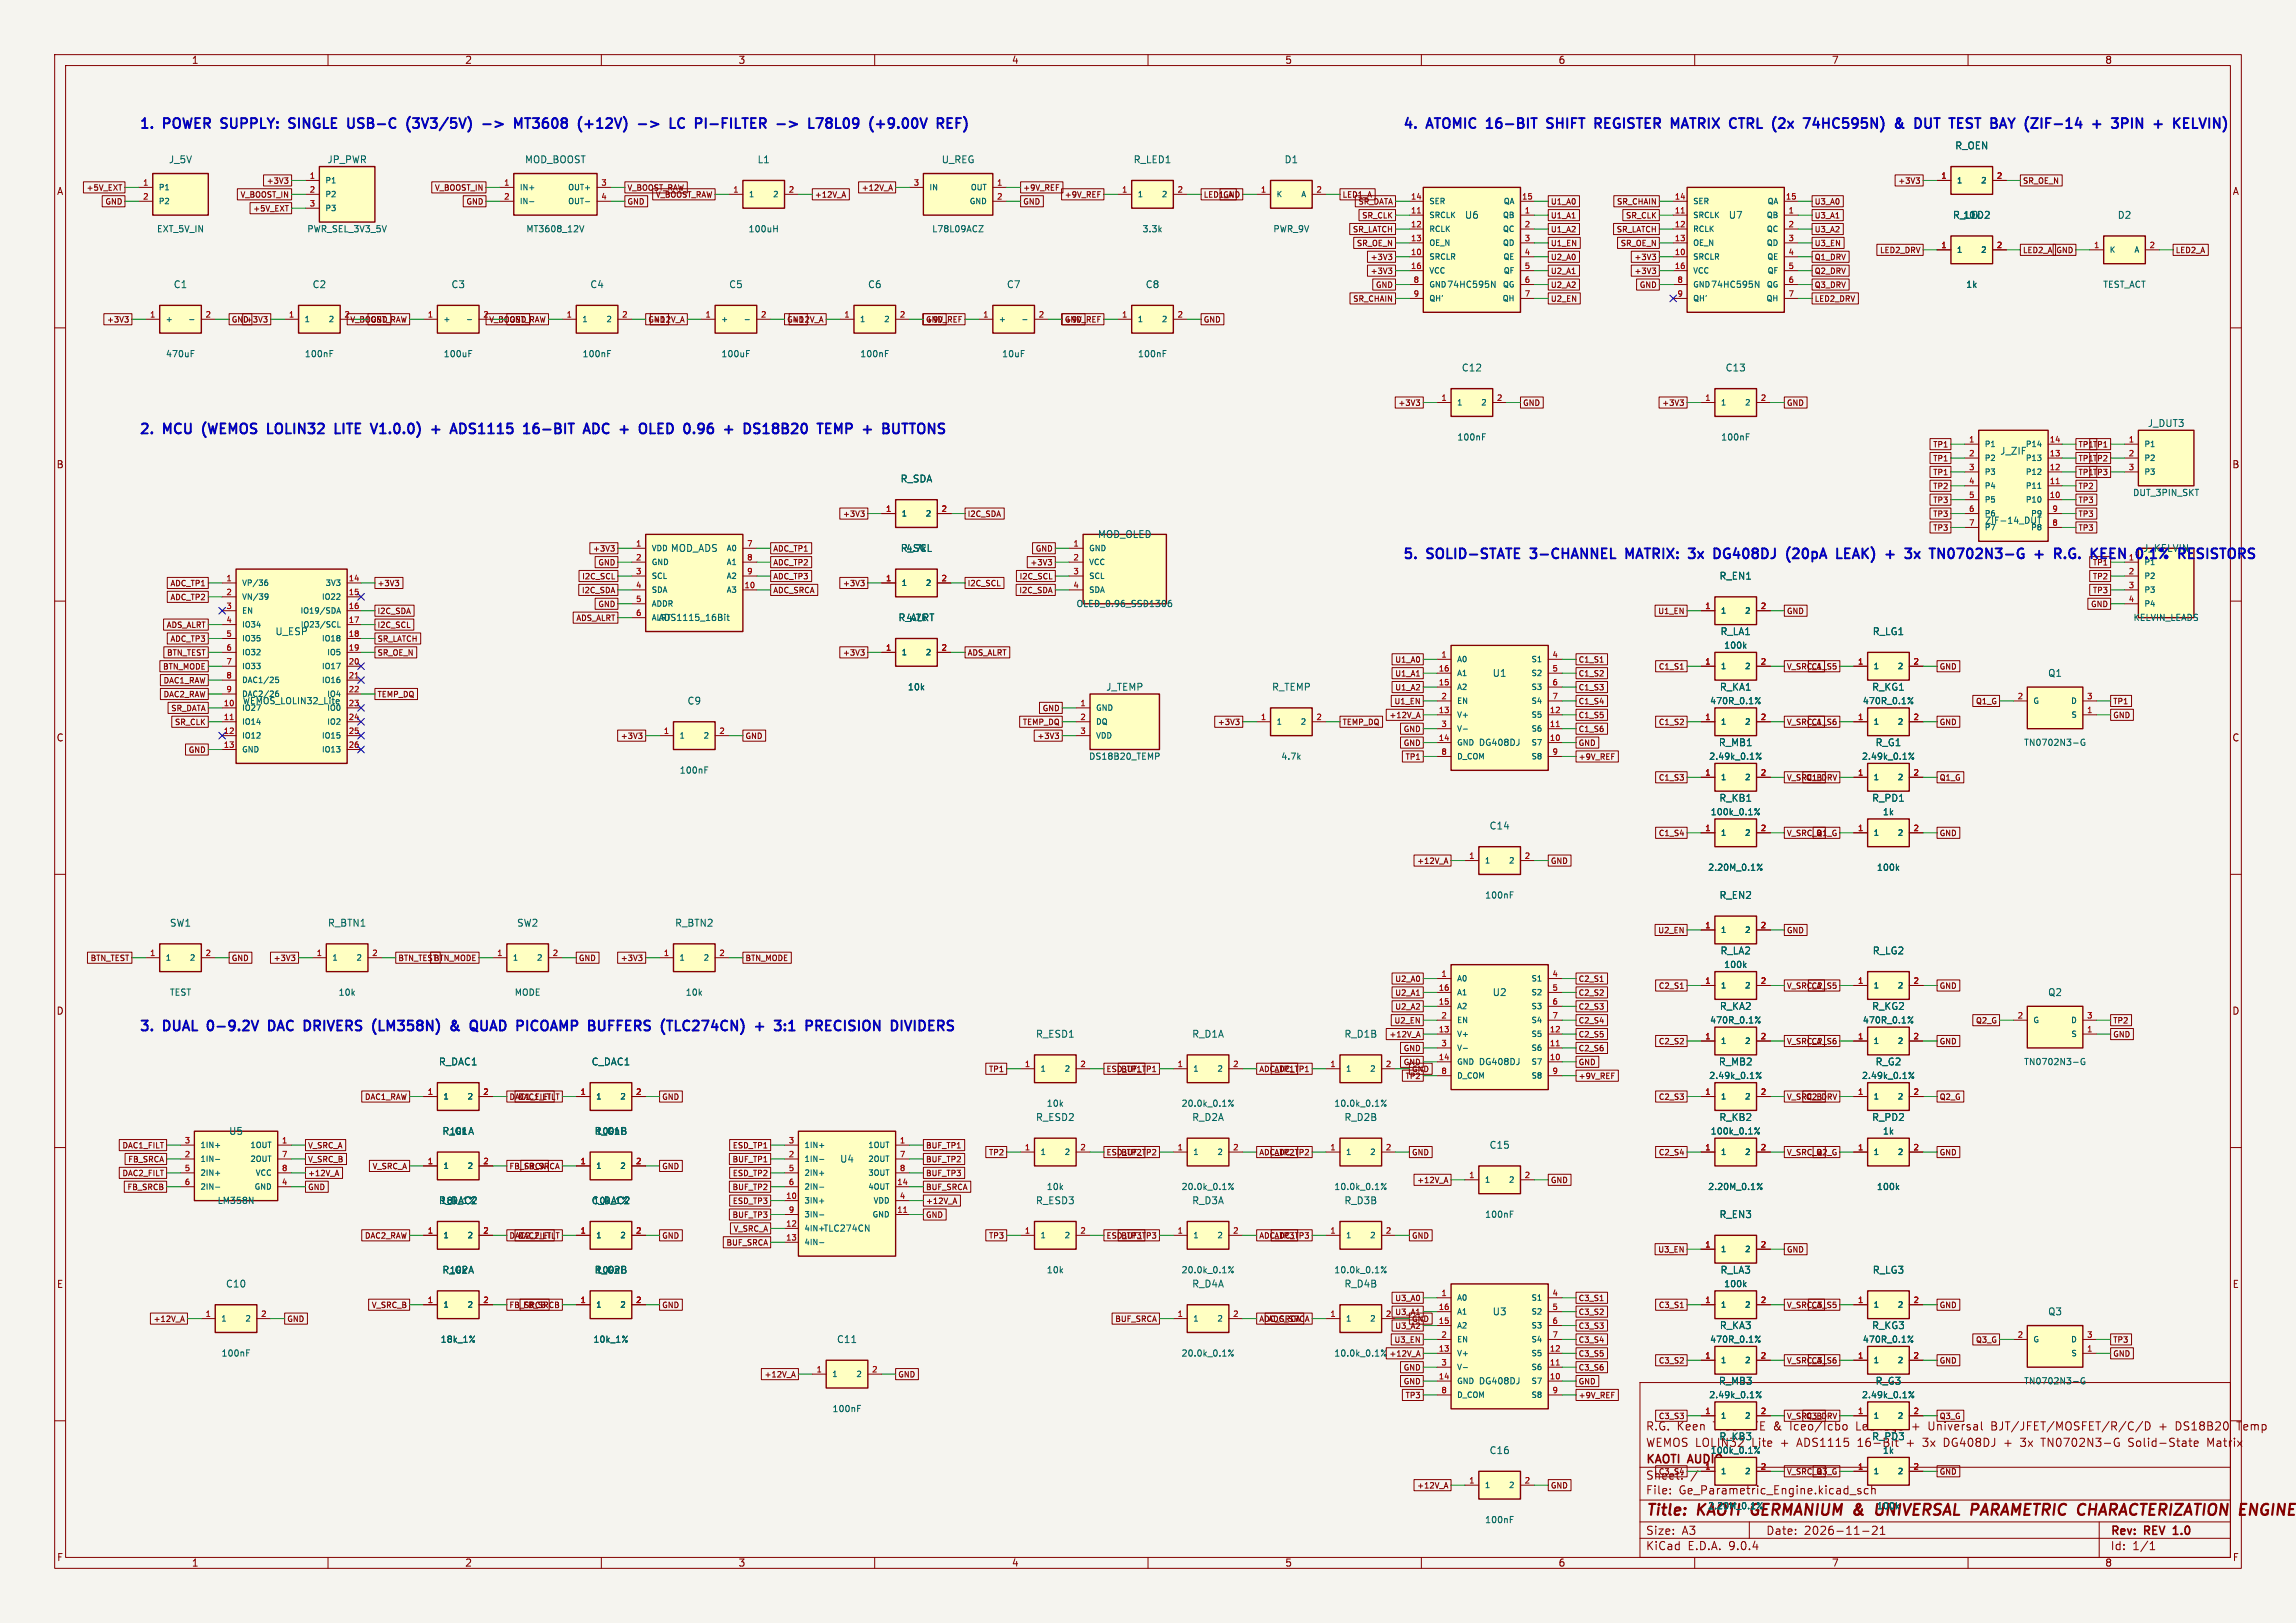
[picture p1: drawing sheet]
<svg xmlns="http://www.w3.org/2000/svg" width="420mm" height="297mm" viewBox="0 0 420 297" stroke-linecap="round" stroke-linejoin="round" font-family="sans-serif">
<defs><g id="words">
<g font-size="2.8" fill="#840000">
<text x="301" y="277.9">Title:</text>
<text x="363.8" y="277.9">PARAMETRIC CHARACTERIZATION ENGI</text>
</g>
<g font-size="2.8" fill="#006464">
<text x="310.6" y="277.9">KAOTI GERMANIUM &amp;</text>
<text x="345.6" y="277.9">UNIVERSAL</text>
</g>
<g font-size="2.5" fill="#0000c2">
<text x="25.4" y="24.1">1.</text>
<text x="30.1" y="24.1">POWER</text>
<text x="41.3" y="24.1">SUPPLY:</text>
<text x="54.5" y="24.1">SINGLE</text>
<text x="65.9" y="24.1">USB-C</text>
<text x="77.4" y="24.1">(3V3/5V)</text>
<text x="98.6" y="24.1">MT3608</text>
<text x="111" y="24.1">(+12V)</text>
<text x="122.7" y="24.1">-&gt;</text>
<text x="129.2" y="24.1">LC</text>
<text x="134.5" y="24.1">PI-FILTER</text>
<text x="150.2" y="24.1">-&gt;</text>
<text x="156.7" y="24.1">L78L09</text>
<text x="168.6" y="24.1">(+9.00V</text>
<text x="256.5" y="24.1">4.</text>
<text x="261.2" y="24.1">ATOMIC 16-BIT</text>
<text x="284.6" y="24.1">SHIFT</text>
<text x="294" y="24.1">REGISTER</text>
<text x="308.7" y="24.1">MATRIX</text>
<text x="320.2" y="24.1">CTRL</text>
<text x="328.7" y="24.1">(2x</text>
<text x="335.2" y="24.1">74HC595N)</text>
<text x="352.6" y="24.1">&amp;</text>
<text x="356.9" y="24.1">DUT</text>
<text x="364.1" y="24.1">TEST</text>
<text x="372.2" y="24.1">BAY (ZIF-14</text>
<text x="396.6" y="24.1">3PIN</text>
<text x="404.9" y="24.1">+</text>
<text x="25.4" y="79.9">2.</text>
<text x="30.1" y="79.9">MCU</text>
<text x="37.9" y="79.9">(WEMOS</text>
<text x="50.5" y="79.9">LOLIN32</text>
<text x="63.6" y="79.9">LITE</text>
<text x="71" y="79.9">V1.0.0)</text>
<text x="82.7" y="79.9">+</text>
<text x="87" y="79.9">ADS1115</text>
<text x="101" y="79.9">16-BIT</text>
<text x="112.8" y="79.9">ADC</text>
<text x="120" y="79.9">+</text>
<text x="124.3" y="79.9">OLED</text>
<text x="133.2" y="79.9">0.96</text>
<text x="141.3" y="79.9">+</text>
<text x="145.6" y="79.9">DS18B20</text>
<text x="159.9" y="79.9">TEMP</text>
<text x="168.8" y="79.9">+</text>
<text x="256.5" y="102.8">5.</text>
<text x="261.2" y="102.8">SOLID-STATE</text>
<text x="280.9" y="102.8">3-CHANNEL</text>
<text x="299" y="102.8">MATRIX:</text>
<text x="311.3" y="102.8">3x</text>
<text x="316.5" y="102.8">DG408DJ</text>
<text x="330.5" y="102.8">(20pA</text>
<text x="340.4" y="102.8">LEAK)</text>
<text x="350.2" y="102.8">+</text>
<text x="354.5" y="102.8">3x</text>
<text x="359.7" y="102.8">TN0702N3-G</text>
<text x="379.6" y="102.8">+</text>
<text x="383.9" y="102.8">R.G.</text>
<text x="391.3" y="102.8">KEEN</text>
<text x="400.3" y="102.8">0.1%</text>
<text x="408.8" y="102.8">RESISTOR</text>
<text x="25.4" y="189.2">3.</text>
<text x="30.1" y="189.2">DUAL</text>
<text x="38.8" y="189.2">0-9.2V</text>
<text x="50.7" y="189.2">DAC</text>
<text x="57.9" y="189.2">DRIVERS</text>
<text x="71.2" y="189.2">(LM358N)</text>
<text x="86.2" y="189.2">&amp;</text>
<text x="90.5" y="189.2">QUAD</text>
<text x="99.7" y="189.2">PICOAMP</text>
<text x="113.6" y="189.2">BUFFERS</text>
<text x="127.6" y="189.2">(TLC274CN)</text>
<text x="149.8" y="189.2">3:1</text>
<text x="156.2" y="189.2">PRECISION</text>
<text x="172.5" y="189.2">DIVIDERS</text>
</g>
<g font-size="2.1" fill="#840000">
<text x="301" y="262">R.G. Keen</text>
<text x="324.8" y="262">&amp;</text>
<text x="327.9" y="262">Iceo/Icbo</text>
<text x="340.1" y="262">Leakage</text>
<text x="350.5" y="262">+</text>
<text x="353.7" y="262">Universal</text>
<text x="365.3" y="262">BJT/JFET/MOSFET/R/C/D</text>
<text x="396.2" y="262">+</text>
<text x="399.4" y="262">DS18B20</text>
<text x="410.8" y="262">Temp</text>
<text x="301" y="268.2">KAOTI AUDIO</text>
<text x="301" y="265">WEMOS LOLIN32</text>
<text x="325.9" y="265">+</text>
<text x="329" y="265">ADS1115</text>
<text x="349.4" y="265">+</text>
<text x="352.5" y="265">3x</text>
<text x="356.5" y="265">DG408DJ</text>
<text x="367.7" y="265">+</text>
<text x="370.8" y="265">3x</text>
<text x="374.8" y="265">TN0702N3-G</text>
<text x="390.9" y="265">Solid-State</text>
<text x="405.5" y="265">Matrix</text>
<text x="301" y="273.7">File:</text>
<text x="301" y="271">Sheet:</text>
<text x="307.1" y="273.7">Ge_Parametric_Engine.kicad_sch</text>
<text x="301" y="281.1">Size:</text>
<text x="307.6" y="281.1">A3</text>
<text x="323" y="281.1">Date:</text>
<text x="330" y="281.1">2026-11-21</text>
<text x="386" y="281.3">Rev:</text>
<text x="392.4" y="281.3">REV</text>
<text x="398.3" y="281.3">1.0</text>
<text x="301" y="283.9">KiCad</text>
<text x="308.7" y="283.9">E.D.A.</text>
<text x="316.3" y="283.9">9.0.4</text>
<text x="386" y="283.9">Id:</text>
<text x="390.1" y="283.9">1/1</text>
</g>
<g font-size="2.1" fill="#006464">
<text x="313.4" y="262">True</text>
<text x="319.5" y="262">hFE</text>
<text x="320.5" y="265">Lite</text>
<text x="340.3" y="265">16-Bit</text>
</g>
<g font-size="1.8" fill="#840000">
<text x="35" y="11.9">1</text>
<text x="85" y="11.9">2</text>
<text x="135" y="11.9">3</text>
<text x="185" y="11.9">4</text>
<text x="235" y="11.9">5</text>
<text x="285" y="11.9">6</text>
<text x="335" y="11.9">7</text>
<text x="385" y="11.9">8</text>
<text x="10.3" y="35.9">A</text>
<text x="408.3" y="35.9">A</text>
<text x="10.3" y="85.9">B</text>
<text x="408.2" y="85.9">B</text>
<text x="10.3" y="135.9">C</text>
<text x="408.2" y="135.9">C</text>
<text x="10.3" y="185.9">D</text>
<text x="408.2" y="185.9">D</text>
<text x="10.3" y="235.9">E</text>
<text x="408.3" y="235.9">E</text>
<text x="10.3" y="285.9">F</text>
<text x="35" y="286.9">1</text>
<text x="85" y="286.9">2</text>
<text x="135" y="286.9">3</text>
<text x="185" y="286.9">4</text>
<text x="235" y="286.9">5</text>
<text x="285" y="286.9">6</text>
<text x="335" y="286.9">7</text>
<text x="385" y="286.9">8</text>
<text x="408.3" y="285.9">F</text>
</g>
<g font-size="1.8" fill="#006464">
<text x="357.6" y="27.5">R_OEN</text>
<text x="30.8" y="30.1">J_5V</text>
<text x="59.8" y="30.1">JP_PWR</text>
<text x="95.9" y="30.1">MOD_BOOST</text>
<text x="138.5" y="30.1">L1</text>
<text x="172.2" y="30.1">U_REG</text>
<text x="207.3" y="30.1">R_LED1</text>
<text x="234.9" y="30.1">D1</text>
<text x="267.9" y="40.2">U6</text>
<text x="316.1" y="40.2">U7</text>
<text x="357.1" y="40.2">R_LED2</text>
<text x="387.3" y="40.2">D2</text>
<text x="31.7" y="52.9">C1</text>
<text x="57.1" y="52.9">C2</text>
<text x="82.5" y="52.9">C3</text>
<text x="107.9" y="52.9">C4</text>
<text x="133.3" y="52.9">C5</text>
<text x="158.7" y="52.9">C6</text>
<text x="184.1" y="52.9">C7</text>
<text x="209.5" y="52.9">C8</text>
<text x="267.3" y="68.2">C12</text>
<text x="315.6" y="68.2">C13</text>
<text x="365.8" y="83.4">J_ZIF</text>
<text x="392.8" y="78.3">J_DUT3</text>
<text x="164.6" y="88.5">R_SDA</text>
<text x="122.6" y="101.2">MOD_ADS</text>
<text x="164.7" y="101.2">R_SCL</text>
<text x="200.7" y="98.7">MOD_OLED</text>
<text x="314.4" y="106.3">R_EN1</text>
<text x="164.2" y="113.9">R_ALRT</text>
<text x="50.3" y="116.4">U_ESP</text>
<text x="314.6" y="116.4">R_LA1</text>
<text x="342.5" y="116.4">R_LG1</text>
<text x="272.9" y="124.1">U1</text>
<text x="374.5" y="124.1">Q1</text>
<text x="125.7" y="129.1">C9</text>
<text x="202.3" y="126.6">J_TEMP</text>
<text x="232.6" y="126.6">R_TEMP</text>
<text x="314.5" y="126.6">R_KA1</text>
<text x="342.3" y="126.6">R_KG1</text>
<text x="314.3" y="136.8">R_MB1</text>
<text x="343" y="136.8">R_G1</text>
<text x="314.4" y="146.9">R_KB1</text>
<text x="342.3" y="146.9">R_PD1</text>
<text x="272.4" y="152">C14</text>
<text x="314.4" y="164.7">R_EN2</text>
<text x="31" y="169.8">SW1</text>
<text x="59.9" y="169.8">R_BTN1</text>
<text x="94.5" y="169.8">SW2</text>
<text x="123.4" y="169.8">R_BTN2</text>
<text x="314.6" y="174.9">R_LA2</text>
<text x="342.5" y="174.9">R_LG2</text>
<text x="272.9" y="182.5">U2</text>
<text x="314.5" y="185">R_KA2</text>
<text x="342.3" y="185">R_KG2</text>
<text x="374.5" y="182.5">Q2</text>
<text x="189.4" y="190.1">R_ESD1</text>
<text x="218" y="190.1">R_D1A</text>
<text x="245.8" y="190.1">R_D1B</text>
<text x="80.2" y="195.2">R_DAC1</text>
<text x="108.1" y="195.2">C_DAC1</text>
<text x="314.3" y="195.2">R_MB2</text>
<text x="343" y="195.2">R_G2</text>
<text x="41.8" y="207.9">U5</text>
<text x="80.8" y="207.9">R_G1A</text>
<text x="108.7" y="207.9">R_G1B</text>
<text x="189.4" y="205.3">R_ESD2</text>
<text x="218" y="205.3">R_D2A</text>
<text x="245.8" y="205.3">R_D2B</text>
<text x="314.4" y="205.3">R_KB2</text>
<text x="342.3" y="205.3">R_PD2</text>
<text x="153.6" y="213">U4</text>
<text x="272.4" y="210.4">C15</text>
<text x="80.2" y="220.6">R_DAC2</text>
<text x="108.1" y="220.6">C_DAC2</text>
<text x="189.4" y="220.6">R_ESD3</text>
<text x="218" y="220.6">R_D3A</text>
<text x="245.8" y="220.6">R_D3B</text>
<text x="314.4" y="223.1">R_EN3</text>
<text x="80.8" y="233.3">R_G2A</text>
<text x="108.7" y="233.3">R_G2B</text>
<text x="314.6" y="233.3">R_LA3</text>
<text x="342.5" y="233.3">R_LG3</text>
<text x="41.2" y="235.8">C10</text>
<text x="218" y="235.8">R_D4A</text>
<text x="245.8" y="235.8">R_D4B</text>
<text x="153" y="246">C11</text>
<text x="272.9" y="240.9">U3</text>
<text x="314.5" y="243.4">R_KA3</text>
<text x="342.3" y="243.4">R_KG3</text>
<text x="374.5" y="240.9">Q3</text>
<text x="314.3" y="253.6">R_MB3</text>
<text x="343" y="253.6">R_G3</text>
<text x="314.4" y="263.8">R_KB3</text>
<text x="342.3" y="263.8">R_PD3</text>
<text x="272.4" y="266.3">C16</text>
</g>
<text font-size="1.8" fill="#0000c2" x="391.9" y="101.2">J_KELVIN</text>
<g font-size="1.6" fill="#006464">
<text x="359" y="40.2">10k</text>
<text x="28.6" y="42.7">EXT_5V_IN</text>
<text x="56.1" y="42.7">PWR_SEL_3V3_5V</text>
<text x="96.2" y="42.7">MT3608_12V</text>
<text x="136.8" y="42.7">100uH</text>
<text x="170.4" y="42.7">L78L09ACZ</text>
<text x="208.9" y="42.7">3.3k</text>
<text x="232.8" y="42.7">PWR_9V</text>
<text x="359.6" y="52.9">1k</text>
<text x="384.6" y="52.9">TEST_ACT</text>
<text x="30.3" y="65.6">470uF</text>
<text x="55.7" y="65.6">100nF</text>
<text x="81.1" y="65.6">100uF</text>
<text x="106.5" y="65.6">100nF</text>
<text x="131.9" y="65.6">100uF</text>
<text x="157.3" y="65.6">100nF</text>
<text x="183.2" y="65.6">10uF</text>
<text x="208.1" y="65.6">100nF</text>
<text x="266.5" y="80.8">100nF</text>
<text x="314.7" y="80.8">100nF</text>
<text x="390.1" y="91">DUT_3PIN_SKT</text>
<text x="165.7" y="101.1">4.7k</text>
<text x="363" y="96.1">ZIF-14_DUT</text>
<text x="120.4" y="113.8">ADS1115_16Bit</text>
<text x="165.7" y="113.8">4.7k</text>
<text x="196.8" y="111.3">OLED_0.96_SSD1306</text>
<text x="390.2" y="113.8">KELVIN_LEADS</text>
<text x="315.3" y="118.9">100k</text>
<text x="44.3" y="129.1">WEMOS_LOLIN32_Lite</text>
<text x="166" y="126.5">10k</text>
<text x="312.7" y="129.1">470R_0.1%</text>
<text x="340.6" y="129.1">470R_0.1%</text>
<text x="370.1" y="136.7">TN0702N3-G</text>
<text x="124.2" y="141.8">100nF</text>
<text x="199.1" y="139.2">DS18B20_TEMP</text>
<text x="234.3" y="139.2">4.7k</text>
<text x="312.5" y="139.2">2.49k_0.1%</text>
<text x="340.5" y="139.2">2.49k_0.1%</text>
<text x="312.8" y="149.4">100k_0.1%</text>
<text x="344.3" y="149.4">1k</text>
<text x="312.3" y="159.6">2.20M_0.1%</text>
<text x="343.2" y="159.6">100k</text>
<text x="271.6" y="164.6">100nF</text>
<text x="315.3" y="177.3">100k</text>
<text x="31" y="182.4">TEST</text>
<text x="61.8" y="182.4">10k</text>
<text x="94.1" y="182.4">MODE</text>
<text x="125.3" y="182.4">10k</text>
<text x="312.7" y="187.5">470R_0.1%</text>
<text x="340.6" y="187.5">470R_0.1%</text>
<text x="312.5" y="197.7">2.49k_0.1%</text>
<text x="340.5" y="197.7">2.49k_0.1%</text>
<text x="370.1" y="195.1">TN0702N3-G</text>
<text x="191.4" y="202.7">10k</text>
<text x="216" y="202.7">20.0k_0.1%</text>
<text x="244" y="202.7">10.0k_0.1%</text>
<text x="82.1" y="207.8">10k</text>
<text x="109" y="207.8">100nF</text>
<text x="312.8" y="207.8">100k_0.1%</text>
<text x="344.3" y="207.8">1k</text>
<text x="39.7" y="220.5">LM358N</text>
<text x="80.5" y="220.5">18k_1%</text>
<text x="108.4" y="220.5">10k_1%</text>
<text x="191.4" y="218">10k</text>
<text x="216" y="218">20.0k_0.1%</text>
<text x="244" y="218">10.0k_0.1%</text>
<text x="312.3" y="218">2.20M_0.1%</text>
<text x="343.2" y="218">100k</text>
<text x="271.6" y="223.1">100nF</text>
<text x="82.1" y="233.2">10k</text>
<text x="109" y="233.2">100nF</text>
<text x="191.4" y="233.2">10k</text>
<text x="216" y="233.2">20.0k_0.1%</text>
<text x="244" y="233.2">10.0k_0.1%</text>
<text x="315.3" y="235.8">100k</text>
<text x="80.5" y="245.9">18k_1%</text>
<text x="108.4" y="245.9">10k_1%</text>
<text x="312.7" y="245.9">470R_0.1%</text>
<text x="340.6" y="245.9">470R_0.1%</text>
<text x="40.4" y="248.5">100nF</text>
<text x="216" y="248.5">20.0k_0.1%</text>
<text x="244" y="248.5">10.0k_0.1%</text>
<text x="312.5" y="256.1">2.49k_0.1%</text>
<text x="340.5" y="256.1">2.49k_0.1%</text>
<text x="370.1" y="253.5">TN0702N3-G</text>
<text x="152.2" y="258.6">100nF</text>
<text x="312.8" y="266.2">100k_0.1%</text>
<text x="344.3" y="266.2">1k</text>
<text x="271.6" y="278.9">100nF</text>
<text x="312.3" y="276.4">2.20M_0.1%</text>
<text x="343.2" y="276.4">100k</text>
</g>
<g font-size="1.4" fill="#840000">
<text x="15.7" y="35.1">+5V_EXT</text>
<text x="48.6" y="33.8">+3V3</text>
<text x="79.4" y="35.1">V_BOOST_IN</text>
<text x="114.7" y="35.1">V_BOOST_RAW</text>
<text x="157.5" y="35.1">+12V_A</text>
<text x="187.1" y="35.1">+9V_REF</text>
<text x="347.1" y="33.8">+3V3</text>
<text x="370" y="33.8">SR_OE_N</text>
<text x="19.1" y="37.6">GND</text>
<text x="43.9" y="36.4">V_BOOST_IN</text>
<text x="46.2" y="38.9">+5V_EXT</text>
<text x="85.2" y="37.6">GND</text>
<text x="114.7" y="37.6">GND</text>
<text x="119.8" y="36.4">V_BOOST_RAW</text>
<text x="149" y="36.4">+12V_A</text>
<text x="187.1" y="37.6">GND</text>
<text x="194.6" y="36.4">+9V_REF</text>
<text x="220.1" y="36.4">LED1_A</text>
<text x="223.6" y="36.4">GND</text>
<text x="245.5" y="36.4">LED1_A</text>
<text x="248.3" y="37.6">SR_DATA</text>
<text x="249" y="40.2">SR_CLK</text>
<text x="283.6" y="37.6">U1_A0</text>
<text x="283.6" y="40.2">U1_A1</text>
<text x="295.6" y="37.6">SR_CHAIN</text>
<text x="297.3" y="40.2">SR_CLK</text>
<text x="331.9" y="37.6">U3_A0</text>
<text x="331.9" y="40.2">U3_A1</text>
<text x="247.3" y="42.7">SR_LATCH</text>
<text x="248.1" y="45.3">SR_OE_N</text>
<text x="250.6" y="47.8">+3V3</text>
<text x="283.6" y="47.8">U2_A0</text>
<text x="283.6" y="45.3">U1_EN</text>
<text x="283.6" y="42.7">U1_A2</text>
<text x="295.6" y="42.7">SR_LATCH</text>
<text x="296.3" y="45.3">SR_OE_N</text>
<text x="298.8" y="47.8">+3V3</text>
<text x="331.9" y="47.8">Q1_DRV</text>
<text x="331.9" y="45.3">U3_EN</text>
<text x="331.9" y="42.7">U3_A2</text>
<text x="343.8" y="46.5">LED2_DRV</text>
<text x="370" y="46.5">LED2_A GND</text>
<text x="397.9" y="46.5">LED2_A</text>
<text x="250.6" y="50.3">+3V3</text>
<text x="251.5" y="52.9">GND</text>
<text x="283.6" y="52.9">U2_A2</text>
<text x="283.6" y="50.3">U2_A1</text>
<text x="298.8" y="50.3">+3V3</text>
<text x="299.8" y="52.9">GND</text>
<text x="331.9" y="52.9">Q3_DRV</text>
<text x="331.9" y="50.3">Q2_DRV</text>
<text x="19.4" y="59.2">+3V3</text>
<text x="42.3" y="59.2">GND+3V3</text>
<text x="63.9" y="59.2">V_BOOST_RAW</text>
<text x="67.7" y="59.2">GND</text>
<text x="89.3" y="59.2">V_BOOST_RAW</text>
<text x="93.1" y="59.2">GND</text>
<text x="118.5" y="59.2">GND</text>
<text x="119.4" y="59.2">+12V_A</text>
<text x="143.9" y="59.2">GND</text>
<text x="144.8" y="59.2">+12V_A</text>
<text x="169.2" y="59.2">+9V_REF</text>
<text x="169.3" y="59.2">GND</text>
<text x="194.6" y="59.2">+9V_REF</text>
<text x="194.7" y="59.2">GND</text>
<text x="220.1" y="59.2">GND</text>
<text x="247.4" y="55.4">SR_CHAIN</text>
<text x="283.6" y="55.4">U2_EN</text>
<text x="331.9" y="55.4">LED2_DRV</text>
<text x="255.7" y="74.5">+3V3</text>
<text x="278.5" y="74.5">GND</text>
<text x="303.9" y="74.5">+3V3</text>
<text x="326.8" y="74.5">GND</text>
<text x="353.5" y="82.1">TP1</text>
<text x="380.1" y="82.1">TP1TP1</text>
<text x="353.5" y="89.7">TP2</text>
<text x="353.5" y="87.2">TP1</text>
<text x="353.5" y="84.6">TP1</text>
<text x="380.1" y="84.6">TP1TP2</text>
<text x="380.1" y="87.2">TP1TP3</text>
<text x="380.1" y="89.7">TP2</text>
<text x="154.1" y="94.8">+3V3</text>
<text x="176.9" y="94.8">I2C_SDA</text>
<text x="353.5" y="92.2">TP3</text>
<text x="353.5" y="94.8">TP3</text>
<text x="380.1" y="94.8">TP3</text>
<text x="380.1" y="92.2">TP3</text>
<text x="108.3" y="101.1">+3V3</text>
<text x="141.4" y="101.1">ADC_TP1</text>
<text x="189.3" y="101.1">GND</text>
<text x="353.5" y="97.3">TP3</text>
<text x="380.1" y="97.3">TP3</text>
<text x="31" y="107.5">ADC_TP1</text>
<text x="69" y="107.5">+3V3</text>
<text x="106.3" y="106.2">I2C_SCL</text>
<text x="109.3" y="103.7">GND</text>
<text x="141.4" y="106.2">ADC_TP3</text>
<text x="141.4" y="103.7">ADC_TP2</text>
<text x="154.1" y="107.5">+3V3</text>
<text x="176.9" y="107.5">I2C_SCL</text>
<text x="186.4" y="106.2">I2C_SCL</text>
<text x="188.3" y="103.7">+3V3</text>
<text x="382.7" y="103.7">TP1</text>
<text x="382.7" y="106.2">TP2</text>
<text x="31" y="110">ADC_TP2</text>
<text x="69" y="112.6">I2C_SDA</text>
<text x="105.3" y="113.8">ADS_ALRT</text>
<text x="106.3" y="108.8">I2C_SDA</text>
<text x="109.3" y="111.3">GND</text>
<text x="141.4" y="108.8">ADC_SRCA</text>
<text x="186.3" y="108.8">I2C_SDA</text>
<text x="303.2" y="112.6">U1_EN</text>
<text x="326.8" y="112.6">GND</text>
<text x="382.3" y="111.3">GND</text>
<text x="382.7" y="108.8">TP3</text>
<text x="30.4" y="115.1">ADS_ALRT</text>
<text x="31" y="117.6">ADC_TP3</text>
<text x="69" y="117.6">SR_LATCH</text>
<text x="69" y="115.1">I2C_SCL</text>
<text x="29.7" y="122.7">BTN_MODE</text>
<text x="29.8" y="125.3">DAC1_RAW</text>
<text x="30.4" y="120.2">BTN_TEST</text>
<text x="69" y="120.2">SR_OE_N</text>
<text x="154.1" y="120.2">+3V3</text>
<text x="176.9" y="120.2">ADS_ALRT</text>
<text x="255.1" y="121.5">U1_A0</text>
<text x="255.1" y="124">U1_A1</text>
<text x="288.7" y="124">C1_S2</text>
<text x="288.7" y="121.5">C1_S1</text>
<text x="303.3" y="122.7">C1_S1</text>
<text x="326.8" y="122.7">V_SRC_A</text>
<text x="331.2" y="122.7">C1_S5</text>
<text x="354.7" y="122.7">GND</text>
<text x="29.8" y="127.8">DAC2_RAW</text>
<text x="31.2" y="130.3">SR_DATA</text>
<text x="69" y="127.8">TEMP_DQ</text>
<text x="190.6" y="130.3">GND</text>
<text x="254" y="131.6">+12V_A</text>
<text x="254.9" y="129.1">U1_EN</text>
<text x="255.1" y="126.5">U1_A2</text>
<text x="288.7" y="131.6">C1_S5</text>
<text x="288.7" y="129.1">C1_S4</text>
<text x="288.7" y="126.5">C1_S3</text>
<text x="361.3" y="129.1">Q1_G</text>
<text x="386.5" y="129.1">TP1</text>
<text x="386.5" y="131.6">GND</text>
<text x="31.9" y="132.9">SR_CLK</text>
<text x="34.4" y="138">GND</text>
<text x="113.4" y="135.4">+3V3</text>
<text x="136.3" y="135.4">GND</text>
<text x="187" y="132.9">TEMP_DQ</text>
<text x="189.6" y="135.4">+3V3</text>
<text x="222.6" y="132.9">+3V3</text>
<text x="245.5" y="132.9">TEMP_DQ</text>
<text x="256.6" y="136.7">GND</text>
<text x="256.6" y="134.2">GND</text>
<text x="288.7" y="134.2">C1_S6</text>
<text x="288.7" y="136.7">GND</text>
<text x="303.3" y="132.9">C1_S2</text>
<text x="326.8" y="132.9">V_SRC_A</text>
<text x="331.2" y="132.9">C1_S6</text>
<text x="354.7" y="132.9">GND</text>
<text x="257" y="139.2">TP1</text>
<text x="288.7" y="139.2">+9V_REF</text>
<text x="303.3" y="143">C1_S3</text>
<text x="326.8" y="143">V_SRC_B</text>
<text x="330.2" y="143">Q1_DRV</text>
<text x="354.7" y="143">Q1_G</text>
<text x="303.3" y="153.2">C1_S4</text>
<text x="326.8" y="153.2">V_SRC_B</text>
<text x="332.1" y="153.2">Q1_G</text>
<text x="354.7" y="153.2">GND</text>
<text x="259.1" y="158.3">+12V_A</text>
<text x="283.6" y="158.3">GND</text>
<text x="303.2" y="171">U2_EN</text>
<text x="326.8" y="171">GND</text>
<text x="16.4" y="176.1">BTN_TEST</text>
<text x="42.3" y="176.1">GND</text>
<text x="49.9" y="176.1">+3V3</text>
<text x="72.8" y="176.1">BTN_TEST</text>
<text x="79.2" y="176.1">BTN_MODE</text>
<text x="105.8" y="176.1">GND</text>
<text x="113.4" y="176.1">+3V3</text>
<text x="136.3" y="176.1">BTN_MODE</text>
<text x="255.1" y="179.9">U2_A0</text>
<text x="288.7" y="179.9">C2_S1</text>
<text x="255.1" y="182.4">U2_A1</text>
<text x="255.1" y="185">U2_A2</text>
<text x="288.7" y="185">C2_S3</text>
<text x="288.7" y="182.4">C2_S2</text>
<text x="303.3" y="181.1">C2_S1</text>
<text x="326.8" y="181.1">V_SRC_A</text>
<text x="331.2" y="181.1">C2_S5</text>
<text x="354.7" y="181.1">GND</text>
<text x="254" y="190">+12V_A</text>
<text x="254.9" y="187.5">U2_EN</text>
<text x="288.7" y="190">C2_S5</text>
<text x="288.7" y="187.5">C2_S4</text>
<text x="303.3" y="191.3">C2_S2</text>
<text x="326.8" y="191.3">V_SRC_A</text>
<text x="331.2" y="191.3">C2_S6</text>
<text x="354.7" y="191.3">GND</text>
<text x="361.3" y="187.5">Q2_G</text>
<text x="386.5" y="187.5">TP2</text>
<text x="386.5" y="190">GND</text>
<text x="180.8" y="196.4">TP1</text>
<text x="202.3" y="196.4">ESD_TP1</text>
<text x="205" y="196.4">BUF_TP1</text>
<text x="233" y="196.4">ADC_TP1</text>
<text x="256.6" y="195.1">GND</text>
<text x="256.6" y="192.6">GND</text>
<text x="257" y="197.7">TP2</text>
<text x="258.2" y="196.4">GND</text>
<text x="288.7" y="192.6">C2_S6</text>
<text x="288.7" y="195.1">GND</text>
<text x="288.7" y="197.7">+9V_REF</text>
<text x="66.6" y="201.5">DAC1_RAW</text>
<text x="93.1" y="201.5">DAC1_FILT</text>
<text x="121" y="201.5">GND</text>
<text x="303.3" y="201.5">C2_S3</text>
<text x="326.8" y="201.5">V_SRC_B</text>
<text x="330.2" y="201.5">Q2_DRV</text>
<text x="354.7" y="201.5">Q2_G</text>
<text x="22.2" y="210.4">DAC1_FILT</text>
<text x="22.2" y="215.4">DAC2_FILT</text>
<text x="23.3" y="212.9">FB_SRCA</text>
<text x="56.3" y="210.4">V_SRC_A</text>
<text x="56.3" y="212.9">V_SRC_B</text>
<text x="56.3" y="215.4">+12V_A</text>
<text x="68" y="214.2">V_SRC_A</text>
<text x="93.1" y="214.2">FB_SRCA</text>
<text x="121" y="214.2">GND</text>
<text x="133.9" y="212.9">BUF_TP1</text>
<text x="133.9" y="215.4">ESD_TP2</text>
<text x="133.9" y="210.4">ESD_TP1</text>
<text x="169.3" y="210.4">BUF_TP1</text>
<text x="169.3" y="212.9">BUF_TP2</text>
<text x="169.3" y="215.4">BUF_TP3</text>
<text x="180.8" y="211.6">TP2</text>
<text x="202.3" y="211.6">ESD_TP2</text>
<text x="205" y="211.6">BUF_TP2</text>
<text x="230.3" y="211.6">ADC_TP2</text>
<text x="233" y="211.6">ADC_TP2</text>
<text x="258.2" y="211.6">GND</text>
<text x="303.3" y="211.6">C2_S4</text>
<text x="326.8" y="211.6">V_SRC_B</text>
<text x="332.1" y="211.6">Q2_G</text>
<text x="354.7" y="211.6">GND</text>
<text x="23.2" y="218">FB_SRCB</text>
<text x="56.3" y="218">GND</text>
<text x="133.9" y="218">BUF_TP2</text>
<text x="133.9" y="220.5">ESD_TP3</text>
<text x="169.3" y="218">BUF_SRCA</text>
<text x="169.3" y="220.5">+12V_A</text>
<text x="259.1" y="216.7">+12V_A</text>
<text x="283.6" y="216.7">GND</text>
<text x="66.6" y="226.9">DAC2_RAW</text>
<text x="93.1" y="226.9">DAC2_FILT</text>
<text x="94.6" y="226.9">DAC2_FILT</text>
<text x="121" y="226.9">GND</text>
<text x="133.9" y="223.1">BUF_TP3</text>
<text x="134" y="225.6">V_SRC_A</text>
<text x="169.3" y="223.1">GND</text>
<text x="180.8" y="226.9">TP3</text>
<text x="202.3" y="226.9">ESD_TP3</text>
<text x="205" y="226.9">BUF_TP3</text>
<text x="230.3" y="226.9">ADC_TP3</text>
<text x="258.2" y="226.9">GND</text>
<text x="132.7" y="228.1">BUF_SRCA</text>
<text x="303.2" y="229.4">U3_EN</text>
<text x="326.8" y="229.4">GND</text>
<text x="67.9" y="239.6">V_SRC_B</text>
<text x="93.1" y="239.6">FB_SRCB</text>
<text x="121" y="239.6">GND</text>
<text x="255.1" y="238.3">U3_A0</text>
<text x="288.7" y="238.3">C3_S1</text>
<text x="303.3" y="239.6">C3_S1</text>
<text x="326.8" y="239.6">V_SRC_A</text>
<text x="331.2" y="239.6">C3_S5</text>
<text x="354.7" y="239.6">GND</text>
<text x="27.9" y="242.1">+12V_A</text>
<text x="52.5" y="242.1">GND</text>
<text x="203.9" y="242.1">BUF_SRCA</text>
<text x="230.3" y="242.1">ADC_SRCA</text>
<text x="253.4" y="241">2 U3_A1</text>
<text x="254.9" y="245.9">U3_EN</text>
<text x="255.1" y="243.4">U3_A2</text>
<text x="258.2" y="242.1">GND</text>
<text x="288.7" y="245.9">C3_S4</text>
<text x="288.7" y="243.4">C3_S3</text>
<text x="288.7" y="240.8">C3_S2</text>
<text x="361.3" y="245.9">Q3_G</text>
<text x="386.5" y="245.9">TP3</text>
<text x="254" y="248.5">+12V_A</text>
<text x="256.6" y="251">GND</text>
<text x="288.7" y="248.5">C3_S5</text>
<text x="288.7" y="251">C3_S6</text>
<text x="303.3" y="249.7">C3_S2</text>
<text x="326.8" y="249.7">V_SRC_A</text>
<text x="331.2" y="249.7">C3_S6</text>
<text x="354.7" y="249.7">GND</text>
<text x="386.5" y="248.5">GND</text>
<text x="139.7" y="252.3">+12V_A</text>
<text x="164.2" y="252.3">GND</text>
<text x="256.6" y="253.5">GND</text>
<text x="257" y="256.1">TP3</text>
<text x="288.7" y="253.5">GND</text>
<text x="288.7" y="256.1">+9V_REF</text>
<text x="303.3" y="259.9">C3_S3</text>
<text x="326.8" y="259.9">V_SRC_B</text>
<text x="330.2" y="259.9">Q3_DRV</text>
<text x="354.7" y="259.9">Q3_G</text>
<text x="259.1" y="272.6">+12V_A</text>
<text x="283.6" y="272.6">GND</text>
<text x="303.3" y="270">C3_S4</text>
<text x="326.8" y="270">V_SRC_B</text>
<text x="332.1" y="270">Q3_G</text>
<text x="354.7" y="270">GND</text>
</g>
<g font-size="1.4" fill="#a90000">
<text x="26.1" y="34">1</text>
<text x="56.5" y="32.8">1</text>
<text x="56.5" y="35.3">2</text>
<text x="92.1" y="34">1</text>
<text x="109.9" y="34">3</text>
<text x="134" y="35.3">1</text>
<text x="144.2" y="35.3">2</text>
<text x="167" y="34">3</text>
<text x="182.3" y="34">1</text>
<text x="205.1" y="35.3">1</text>
<text x="215.3" y="35.3">2</text>
<text x="230.5" y="35.3">1</text>
<text x="240.7" y="35.3">2</text>
<text x="355" y="32.8">1</text>
<text x="365.1" y="32.8">2</text>
<text x="26.1" y="36.6">2</text>
<text x="56.5" y="37.8">3</text>
<text x="92.1" y="36.6">2</text>
<text x="109.9" y="36.6">4</text>
<text x="182.3" y="36.6">2</text>
<text x="258" y="36.6">14</text>
<text x="258" y="39.1">11</text>
<text x="258" y="41.7">12</text>
<text x="278.3" y="36.6">15</text>
<text x="278.8" y="39.1">1</text>
<text x="278.8" y="41.7">2</text>
<text x="306.2" y="36.6">14</text>
<text x="306.2" y="39.1">11</text>
<text x="306.2" y="41.7">12</text>
<text x="326.6" y="36.6">15</text>
<text x="327" y="39.1">1</text>
<text x="327" y="41.7">2</text>
<text x="258" y="44.2">13</text>
<text x="258" y="46.7">10</text>
<text x="278.8" y="44.2">3</text>
<text x="278.8" y="46.7">4</text>
<text x="306.2" y="44.2">13</text>
<text x="306.2" y="46.7">10</text>
<text x="327" y="44.2">3</text>
<text x="327" y="46.7">4</text>
<text x="355" y="45.5">1</text>
<text x="365.1" y="45.5">2</text>
<text x="382.9" y="45.5">1</text>
<text x="393.1" y="45.5">2</text>
<text x="258" y="49.3">16</text>
<text x="258.5" y="51.8">8</text>
<text x="278.8" y="49.3">5</text>
<text x="278.8" y="51.8">6</text>
<text x="306.2" y="49.3">16</text>
<text x="306.7" y="51.8">8</text>
<text x="327" y="49.3">5</text>
<text x="327" y="51.8">6</text>
<text x="27.3" y="58.2">1</text>
<text x="37.5" y="58.2">2</text>
<text x="52.7" y="58.2">1</text>
<text x="62.9" y="58.2">2</text>
<text x="78.1" y="58.2">1</text>
<text x="88.3" y="58.2">2</text>
<text x="103.5" y="58.2">1</text>
<text x="113.7" y="58.2">2</text>
<text x="128.9" y="58.2">1</text>
<text x="139.1" y="58.2">2</text>
<text x="154.3" y="58.2">1</text>
<text x="164.5" y="58.2">2</text>
<text x="179.7" y="58.2">1</text>
<text x="189.9" y="58.2">2</text>
<text x="205.1" y="58.2">1</text>
<text x="215.3" y="58.2">2</text>
<text x="258.5" y="54.4">9</text>
<text x="278.8" y="54.4">7</text>
<text x="306.7" y="54.4">9</text>
<text x="327" y="54.4">7</text>
<text x="263.5" y="73.4">1</text>
<text x="273.7" y="73.4">2</text>
<text x="311.8" y="73.4">1</text>
<text x="322" y="73.4">2</text>
<text x="360.1" y="81">1</text>
<text x="360.1" y="83.6">2</text>
<text x="374.8" y="81">14</text>
<text x="374.8" y="83.6">13</text>
<text x="389.3" y="81">1</text>
<text x="389.3" y="83.6">2</text>
<text x="360.1" y="86.1">3</text>
<text x="360.1" y="88.6">4</text>
<text x="374.8" y="86.1">12</text>
<text x="374.8" y="88.6">11</text>
<text x="389.3" y="86.1">3</text>
<text x="161.9" y="93.7">1</text>
<text x="172.1" y="93.7">2</text>
<text x="360.1" y="91.2">5</text>
<text x="360.1" y="93.7">6</text>
<text x="374.8" y="91.2">10</text>
<text x="375.3" y="93.7">9</text>
<text x="116.2" y="100.1">1</text>
<text x="136.5" y="100.1">7</text>
<text x="196.2" y="100.1">1</text>
<text x="360.1" y="96.3">7</text>
<text x="375.3" y="96.3">8</text>
<text x="41.3" y="106.4">1</text>
<text x="63.7" y="106.4">14</text>
<text x="116.2" y="102.6">2</text>
<text x="116.2" y="105.2">3</text>
<text x="116.2" y="107.7">4</text>
<text x="136.1" y="107.7">10</text>
<text x="136.5" y="102.6">8</text>
<text x="136.5" y="105.2">9</text>
<text x="161.9" y="106.4">1</text>
<text x="172.1" y="106.4">2</text>
<text x="196.2" y="102.6">2</text>
<text x="196.2" y="105.2">3</text>
<text x="196.2" y="107.7">4</text>
<text x="389.3" y="102.6">1</text>
<text x="389.3" y="105.2">2</text>
<text x="389.3" y="107.7">3</text>
<text x="41.3" y="109">2</text>
<text x="41.3" y="111.5">3</text>
<text x="63.7" y="109">15</text>
<text x="63.7" y="111.5">16</text>
<text x="116.2" y="110.2">5</text>
<text x="116.2" y="112.8">6</text>
<text x="311.8" y="111.5">1</text>
<text x="322" y="111.5">2</text>
<text x="389.3" y="110.2">4</text>
<text x="41.3" y="114">4</text>
<text x="41.3" y="116.6">5</text>
<text x="41.3" y="119.1">6</text>
<text x="63.7" y="114">17</text>
<text x="63.7" y="116.6">18</text>
<text x="63.7" y="119.1">19</text>
<text x="161.9" y="119.1">1</text>
<text x="172.1" y="119.1">2</text>
<text x="41.3" y="121.7">7</text>
<text x="41.3" y="124.2">8</text>
<text x="63.7" y="121.7">20</text>
<text x="63.7" y="124.2">21</text>
<text x="263.1" y="122.9">16</text>
<text x="263.1" y="125.5">15</text>
<text x="263.5" y="120.4">1</text>
<text x="283.9" y="120.4">4</text>
<text x="283.9" y="122.9">5</text>
<text x="283.9" y="125.5">6</text>
<text x="311.8" y="121.7">1</text>
<text x="322" y="121.7">2</text>
<text x="339.7" y="121.7">1</text>
<text x="349.9" y="121.7">2</text>
<text x="40.8" y="129.3">10</text>
<text x="40.8" y="131.8">11</text>
<text x="41.3" y="126.7">9</text>
<text x="63.7" y="126.7">22</text>
<text x="63.7" y="129.3">23</text>
<text x="63.7" y="131.8">24</text>
<text x="197.5" y="129.3">1</text>
<text x="197.5" y="131.8">2</text>
<text x="230.5" y="131.8">1</text>
<text x="240.7" y="131.8">2</text>
<text x="263.1" y="130.6">13</text>
<text x="263.5" y="128">2</text>
<text x="283.4" y="130.6">12</text>
<text x="283.9" y="128">7</text>
<text x="311.8" y="131.8">1</text>
<text x="322" y="131.8">2</text>
<text x="339.7" y="131.8">1</text>
<text x="349.9" y="131.8">2</text>
<text x="369" y="128">2</text>
<text x="381.7" y="128">3</text>
<text x="381.7" y="130.6">1</text>
<text x="40.8" y="134.4">12</text>
<text x="40.8" y="136.9">13</text>
<text x="63.7" y="134.4">25</text>
<text x="63.7" y="136.9">26</text>
<text x="121.3" y="134.4">1</text>
<text x="131.5" y="134.4">2</text>
<text x="197.5" y="134.4">3</text>
<text x="263.1" y="135.6">14</text>
<text x="263.5" y="133.1">3</text>
<text x="283.4" y="133.1">11</text>
<text x="283.4" y="135.6">10</text>
<text x="263.5" y="138.2">8</text>
<text x="283.9" y="138.2">9</text>
<text x="311.8" y="142">1</text>
<text x="322" y="142">2</text>
<text x="339.7" y="142">1</text>
<text x="349.9" y="142">2</text>
<text x="311.8" y="152.1">1</text>
<text x="322" y="152.1">2</text>
<text x="339.7" y="152.1">1</text>
<text x="349.9" y="152.1">2</text>
<text x="268.6" y="157.2">1</text>
<text x="278.8" y="157.2">2</text>
<text x="311.8" y="169.9">1</text>
<text x="322" y="169.9">2</text>
<text x="27.3" y="175">1</text>
<text x="37.5" y="175">2</text>
<text x="57.8" y="175">1</text>
<text x="68" y="175">2</text>
<text x="90.8" y="175">1</text>
<text x="101" y="175">2</text>
<text x="121.3" y="175">1</text>
<text x="131.5" y="175">2</text>
<text x="263.5" y="178.8">1</text>
<text x="283.9" y="178.8">4</text>
<text x="263.1" y="181.4">16</text>
<text x="263.1" y="183.9">15</text>
<text x="283.9" y="181.4">5</text>
<text x="283.9" y="183.9">6</text>
<text x="311.8" y="180.1">1</text>
<text x="322" y="180.1">2</text>
<text x="339.7" y="180.1">1</text>
<text x="349.9" y="180.1">2</text>
<text x="263.1" y="189">13</text>
<text x="263.5" y="186.4">2</text>
<text x="263.5" y="191.5">3</text>
<text x="283.4" y="189">12</text>
<text x="283.4" y="191.5">11</text>
<text x="283.9" y="186.4">7</text>
<text x="311.8" y="190.2">1</text>
<text x="322" y="190.2">2</text>
<text x="339.7" y="190.2">1</text>
<text x="349.9" y="190.2">2</text>
<text x="369" y="186.4">2</text>
<text x="381.7" y="186.4">3</text>
<text x="381.7" y="189">1</text>
<text x="187.3" y="195.3">1</text>
<text x="197.5" y="195.3">2</text>
<text x="215.3" y="195.3">1</text>
<text x="225.4" y="195.3">2</text>
<text x="243.2" y="195.3">1</text>
<text x="253.4" y="195.3">2</text>
<text x="263.1" y="194.1">14</text>
<text x="263.5" y="196.6">8</text>
<text x="283.4" y="194.1">10</text>
<text x="283.9" y="196.6">9</text>
<text x="78.1" y="200.4">1</text>
<text x="88.3" y="200.4">2</text>
<text x="106.1" y="200.4">1</text>
<text x="116.2" y="200.4">2</text>
<text x="311.8" y="200.4">1</text>
<text x="322" y="200.4">2</text>
<text x="339.7" y="200.4">1</text>
<text x="349.9" y="200.4">2</text>
<text x="33.7" y="209.3">3</text>
<text x="51.5" y="209.3">1</text>
<text x="144.2" y="209.3">3</text>
<text x="164.5" y="209.3">1</text>
<text x="33.7" y="211.8">2</text>
<text x="33.7" y="214.4">5</text>
<text x="51.5" y="211.8">7</text>
<text x="51.5" y="214.4">8</text>
<text x="78.1" y="213.1">1</text>
<text x="88.3" y="213.1">2</text>
<text x="106.1" y="213.1">1</text>
<text x="116.2" y="213.1">2</text>
<text x="144.2" y="211.8">2</text>
<text x="144.2" y="214.4">5</text>
<text x="164.5" y="211.8">7</text>
<text x="164.5" y="214.4">8</text>
<text x="187.3" y="210.6">1</text>
<text x="197.5" y="210.6">2</text>
<text x="215.3" y="210.6">1</text>
<text x="225.4" y="210.6">2</text>
<text x="243.2" y="210.6">1</text>
<text x="253.4" y="210.6">2</text>
<text x="268.6" y="215.6">1</text>
<text x="278.8" y="215.6">2</text>
<text x="311.8" y="210.6">1</text>
<text x="322" y="210.6">2</text>
<text x="339.7" y="210.6">1</text>
<text x="349.9" y="210.6">2</text>
<text x="33.7" y="216.9">6</text>
<text x="51.5" y="216.9">4</text>
<text x="143.7" y="219.5">10</text>
<text x="144.2" y="216.9">6</text>
<text x="144.2" y="222">9</text>
<text x="164" y="216.9">14</text>
<text x="164" y="222">11</text>
<text x="164.5" y="219.5">4</text>
<text x="78.1" y="225.8">1</text>
<text x="88.3" y="225.8">2</text>
<text x="106.1" y="225.8">1</text>
<text x="116.2" y="225.8">2</text>
<text x="143.7" y="224.5">12</text>
<text x="143.7" y="227.1">13</text>
<text x="187.3" y="225.8">1</text>
<text x="197.5" y="225.8">2</text>
<text x="215.3" y="225.8">1</text>
<text x="225.4" y="225.8">2</text>
<text x="243.2" y="225.8">1</text>
<text x="253.4" y="225.8">2</text>
<text x="311.8" y="228.3">1</text>
<text x="322" y="228.3">2</text>
<text x="78.1" y="238.5">1</text>
<text x="88.3" y="238.5">2</text>
<text x="106.1" y="238.5">1</text>
<text x="116.2" y="238.5">2</text>
<text x="263.1" y="239.8">16</text>
<text x="263.5" y="237.2">1</text>
<text x="283.9" y="237.2">4</text>
<text x="283.9" y="239.8">5</text>
<text x="311.8" y="238.5">1</text>
<text x="322" y="238.5">2</text>
<text x="339.7" y="238.5">1</text>
<text x="349.9" y="238.5">2</text>
<text x="37.5" y="241">1</text>
<text x="47.6" y="241">2</text>
<text x="215.3" y="241">1</text>
<text x="225.4" y="241">2</text>
<text x="243.2" y="241">1</text>
<text x="263.1" y="242.3">15</text>
<text x="263.5" y="244.9">2</text>
<text x="283.9" y="242.3">6</text>
<text x="283.9" y="244.9">7</text>
<text x="369" y="244.9">2</text>
<text x="381.7" y="244.9">3</text>
<text x="149.2" y="251.2">1</text>
<text x="159.4" y="251.2">2</text>
<text x="263.1" y="247.4">13</text>
<text x="263.5" y="249.9">3</text>
<text x="283.4" y="247.4">12</text>
<text x="283.4" y="249.9">11</text>
<text x="311.8" y="248.7">1</text>
<text x="322" y="248.7">2</text>
<text x="339.7" y="248.7">1</text>
<text x="349.9" y="248.7">2</text>
<text x="381.7" y="247.4">1</text>
<text x="263.1" y="252.5">14</text>
<text x="263.5" y="255">8</text>
<text x="283.4" y="252.5">10</text>
<text x="283.9" y="255">9</text>
<text x="311.8" y="258.8">1</text>
<text x="322" y="258.8">2</text>
<text x="339.7" y="258.8">1</text>
<text x="349.9" y="258.8">2</text>
<text x="311.8" y="269">1</text>
<text x="322" y="269">2</text>
<text x="339.7" y="269">1</text>
<text x="349.9" y="269">2</text>
<text x="268.6" y="271.5">1</text>
<text x="278.8" y="271.5">2</text>
</g>
<g font-size="1.4" fill="#006464">
<text x="29" y="35">P1</text>
<text x="59.4" y="33.8">P1</text>
<text x="95" y="35">IN+</text>
<text x="103.8" y="35">OUT+</text>
<text x="169.9" y="35">IN</text>
<text x="177.4" y="35">OUT</text>
<text x="357.9" y="33.8">1</text>
<text x="362.3" y="33.8">2</text>
<text x="29" y="37.6">P2</text>
<text x="59.4" y="36.3">P2</text>
<text x="59.4" y="38.8">P3</text>
<text x="95" y="37.6">IN-</text>
<text x="103.8" y="37.6">OUT-</text>
<text x="136.9" y="36.3">1</text>
<text x="141.3" y="36.3">2</text>
<text x="177.2" y="37.6">GND</text>
<text x="208" y="36.3">1</text>
<text x="212.4" y="36.3">2</text>
<text x="233.4" y="36.3">K</text>
<text x="237.9" y="36.3">A</text>
<text x="261.4" y="37.6">SER</text>
<text x="261.4" y="40.1">SRCLK</text>
<text x="274.8" y="40.1">QB</text>
<text x="274.9" y="37.6">QA</text>
<text x="309.6" y="37.6">SER</text>
<text x="309.6" y="40.1">SRCLK</text>
<text x="323" y="40.1">QB</text>
<text x="323.2" y="37.6">QA</text>
<text x="261.4" y="42.6">RCLK</text>
<text x="261.4" y="45.2">OE_N</text>
<text x="261.4" y="47.7">SRCLR</text>
<text x="274.8" y="42.6">QC</text>
<text x="274.8" y="45.2">QD</text>
<text x="274.9" y="47.7">QE</text>
<text x="309.6" y="42.6">RCLK</text>
<text x="309.6" y="45.2">OE_N</text>
<text x="309.6" y="47.7">SRCLR</text>
<text x="323" y="42.6">QC</text>
<text x="323" y="45.2">QD</text>
<text x="323.1" y="47.7">QE</text>
<text x="357.9" y="46.5">1</text>
<text x="362.3" y="46.5">2</text>
<text x="385.8" y="46.5">K</text>
<text x="390.3" y="46.5">A</text>
<text x="261.4" y="50.3">VCC</text>
<text x="261.4" y="52.8">GND74HC595N</text>
<text x="274.8" y="52.8">QG</text>
<text x="274.9" y="50.3">QF</text>
<text x="309.6" y="50.3">VCC</text>
<text x="309.6" y="52.8">GND74HC595N</text>
<text x="323" y="52.8">QG</text>
<text x="323.2" y="50.3">QF</text>
<text x="30.2" y="59.2">+</text>
<text x="55.6" y="59.2">1</text>
<text x="60" y="59.2">2</text>
<text x="81" y="59.2">+</text>
<text x="106.4" y="59.2">1</text>
<text x="110.8" y="59.2">2</text>
<text x="131.8" y="59.2">+</text>
<text x="157.2" y="59.2">1</text>
<text x="161.6" y="59.2">2</text>
<text x="182.6" y="59.2">+</text>
<text x="208" y="59.2">1</text>
<text x="212.4" y="59.2">2</text>
<text x="261.4" y="55.3">QH'</text>
<text x="274.7" y="55.3">QH</text>
<text x="309.6" y="55.3">QH'</text>
<text x="323" y="55.3">QH</text>
<text x="266.4" y="74.4">1</text>
<text x="270.8" y="74.4">2</text>
<text x="314.7" y="74.4">1</text>
<text x="319.1" y="74.4">2</text>
<text x="363" y="82">P1</text>
<text x="370.4" y="82">P14</text>
<text x="392.2" y="82">P1</text>
<text x="363" y="84.6">P2</text>
<text x="363" y="87.1">P3</text>
<text x="363" y="89.6">P4</text>
<text x="370.4" y="84.6">P13</text>
<text x="370.4" y="87.1">P12</text>
<text x="370.4" y="89.6">P11</text>
<text x="392.2" y="84.6">P2</text>
<text x="392.2" y="87.1">P3</text>
<text x="164.8" y="94.7">1</text>
<text x="169.2" y="94.7">2</text>
<text x="363" y="92.2">P5</text>
<text x="363" y="94.7">P6</text>
<text x="370.4" y="92.2">P10</text>
<text x="371.4" y="94.7">P9</text>
<text x="119.1" y="101.1">VDD</text>
<text x="132.8" y="101.1">A0</text>
<text x="199.1" y="101.1">GND</text>
<text x="363" y="97.3">P7</text>
<text x="371.4" y="97.3">P8</text>
<text x="44.2" y="107.4">VP/36</text>
<text x="59.4" y="107.4">3V3</text>
<text x="119.1" y="103.6">GND</text>
<text x="119.1" y="106.1">SCL</text>
<text x="132.8" y="103.6">A1</text>
<text x="132.8" y="106.1">A2</text>
<text x="164.8" y="107.4">1</text>
<text x="169.2" y="107.4">2</text>
<text x="199.1" y="103.6">VCC</text>
<text x="199.1" y="106.1">SCL</text>
<text x="392.2" y="103.6">P1</text>
<text x="392.2" y="106.1">P2</text>
<text x="44.2" y="110">VN/39</text>
<text x="44.2" y="112.5">EN</text>
<text x="54.8" y="112.5">IO19/SDA</text>
<text x="58.7" y="110">IO22</text>
<text x="119.1" y="108.7">SDA</text>
<text x="119.1" y="111.2">ADDR</text>
<text x="119.1" y="113.8">ALRT</text>
<text x="132.8" y="108.7">A3</text>
<text x="199.1" y="108.7">SDA</text>
<text x="314.7" y="112.5">1</text>
<text x="319.1" y="112.5">2</text>
<text x="392.2" y="108.7">P3</text>
<text x="392.2" y="111.2">P4</text>
<text x="44.2" y="115">IO34</text>
<text x="44.2" y="117.6">IO35</text>
<text x="54.9" y="115">IO23/SCL</text>
<text x="58.7" y="117.6">IO18</text>
<text x="44.2" y="120.1">IO32</text>
<text x="44.2" y="122.7">IO33</text>
<text x="44.2" y="125.2">DAC1/25</text>
<text x="58.7" y="122.7">IO17</text>
<text x="58.7" y="125.2">IO16</text>
<text x="59.7" y="120.1">IO5</text>
<text x="164.8" y="120.1">1</text>
<text x="169.2" y="120.1">2</text>
<text x="266.4" y="121.4">A0</text>
<text x="266.4" y="123.9">A1</text>
<text x="280" y="121.4">S1</text>
<text x="280" y="123.9">S2</text>
<text x="314.7" y="122.7">1</text>
<text x="319.1" y="122.7">2</text>
<text x="342.6" y="122.7">1</text>
<text x="347" y="122.7">2</text>
<text x="44.2" y="127.7">DAC2/26</text>
<text x="44.2" y="130.3">IO27</text>
<text x="59.7" y="127.7">IO4</text>
<text x="59.7" y="130.3">IO0</text>
<text x="200.4" y="130.3">GND</text>
<text x="266.4" y="126.5">A2</text>
<text x="266.4" y="129">EN</text>
<text x="266.4" y="131.5">V+</text>
<text x="280" y="126.5">S3</text>
<text x="280" y="129">S4</text>
<text x="280" y="131.5">S5</text>
<text x="371.9" y="129">G</text>
<text x="378.7" y="129">D</text>
<text x="378.8" y="131.5">S</text>
<text x="44.2" y="132.8">IO14</text>
<text x="44.2" y="135.4">IO12</text>
<text x="44.2" y="137.9">GND</text>
<text x="58.7" y="135.4">IO15</text>
<text x="58.7" y="137.9">IO13</text>
<text x="59.7" y="132.8">IO2</text>
<text x="124.2" y="135.4">1</text>
<text x="128.6" y="135.4">2</text>
<text x="200.4" y="132.8">DQ</text>
<text x="200.4" y="135.4">VDD</text>
<text x="233.4" y="132.8">1</text>
<text x="237.8" y="132.8">2</text>
<text x="266.4" y="134.1">V-</text>
<text x="266.4" y="136.6">GND DG408DJ</text>
<text x="280" y="134.1">S6</text>
<text x="280" y="136.6">S7</text>
<text x="314.7" y="132.8">1</text>
<text x="319.1" y="132.8">2</text>
<text x="342.6" y="132.8">1</text>
<text x="347" y="132.8">2</text>
<text x="266.4" y="139.2">D_COM</text>
<text x="280" y="139.2">S8</text>
<text x="314.7" y="143">1</text>
<text x="319.1" y="143">2</text>
<text x="342.6" y="143">1</text>
<text x="347" y="143">2</text>
<text x="314.7" y="153.1">1</text>
<text x="319.1" y="153.1">2</text>
<text x="342.6" y="153.1">1</text>
<text x="347" y="153.1">2</text>
<text x="271.5" y="158.2">1</text>
<text x="275.9" y="158.2">2</text>
<text x="314.7" y="170.9">1</text>
<text x="319.1" y="170.9">2</text>
<text x="30.2" y="176">1</text>
<text x="34.6" y="176">2</text>
<text x="60.7" y="176">1</text>
<text x="65.1" y="176">2</text>
<text x="93.7" y="176">1</text>
<text x="98.1" y="176">2</text>
<text x="124.2" y="176">1</text>
<text x="128.6" y="176">2</text>
<text x="266.4" y="179.8">A0</text>
<text x="280" y="179.8">S1</text>
<text x="266.4" y="182.3">A1</text>
<text x="266.4" y="184.9">A2</text>
<text x="280" y="182.3">S2</text>
<text x="280" y="184.9">S3</text>
<text x="314.7" y="181.1">1</text>
<text x="319.1" y="181.1">2</text>
<text x="342.6" y="181.1">1</text>
<text x="347" y="181.1">2</text>
<text x="266.4" y="187.4">EN</text>
<text x="266.4" y="190">V+</text>
<text x="280" y="187.4">S4</text>
<text x="280" y="190">S5</text>
<text x="314.7" y="191.2">1</text>
<text x="319.1" y="191.2">2</text>
<text x="342.6" y="191.2">1</text>
<text x="347" y="191.2">2</text>
<text x="371.9" y="187.4">G</text>
<text x="378.7" y="187.4">D</text>
<text x="378.8" y="190">S</text>
<text x="190.2" y="196.3">1</text>
<text x="194.6" y="196.3">2</text>
<text x="218.2" y="196.3">1</text>
<text x="222.6" y="196.3">2</text>
<text x="246.1" y="196.3">1</text>
<text x="250.5" y="196.3">2</text>
<text x="266.4" y="192.5">V-</text>
<text x="266.4" y="195">GND DG408DJ</text>
<text x="266.4" y="197.6">D_COM</text>
<text x="280" y="192.5">S6</text>
<text x="280" y="195">S7</text>
<text x="280" y="197.6">S8</text>
<text x="81" y="201.4">1</text>
<text x="85.4" y="201.4">2</text>
<text x="109" y="201.4">1</text>
<text x="113.3" y="201.4">2</text>
<text x="314.7" y="201.4">1</text>
<text x="319.1" y="201.4">2</text>
<text x="342.6" y="201.4">1</text>
<text x="347" y="201.4">2</text>
<text x="36.6" y="210.3">1IN+</text>
<text x="36.6" y="212.8">1IN-</text>
<text x="36.6" y="215.4">2IN+</text>
<text x="45.7" y="210.3">1OUT</text>
<text x="45.7" y="212.8">2OUT</text>
<text x="46.6" y="215.4">VCC</text>
<text x="81" y="214.1">1</text>
<text x="85.4" y="214.1">2</text>
<text x="109" y="214.1">1</text>
<text x="113.3" y="214.1">2</text>
<text x="147.1" y="210.3">1IN+</text>
<text x="147.1" y="212.8">1IN-</text>
<text x="147.1" y="215.4">2IN+</text>
<text x="158.7" y="210.3">1OUT</text>
<text x="158.7" y="212.8">2OUT</text>
<text x="158.7" y="215.4">3OUT</text>
<text x="190.2" y="211.6">1</text>
<text x="194.6" y="211.6">2</text>
<text x="218.2" y="211.6">1</text>
<text x="222.6" y="211.6">2</text>
<text x="246.1" y="211.6">1</text>
<text x="250.5" y="211.6">2</text>
<text x="314.7" y="211.6">1</text>
<text x="319.1" y="211.6">2</text>
<text x="342.6" y="211.6">1</text>
<text x="347" y="211.6">2</text>
<text x="36.6" y="217.9">2IN-</text>
<text x="46.4" y="217.9">GND</text>
<text x="147.1" y="217.9">2IN-</text>
<text x="147.1" y="220.4">3IN+</text>
<text x="158.7" y="217.9">4OUT</text>
<text x="159.7" y="220.4">VDD</text>
<text x="271.5" y="216.6">1</text>
<text x="275.9" y="216.6">2</text>
<text x="81" y="226.8">1</text>
<text x="85.4" y="226.8">2</text>
<text x="109" y="226.8">1</text>
<text x="113.3" y="226.8">2</text>
<text x="147.1" y="223">3IN-</text>
<text x="147.1" y="225.5">4IN+ TLC274CN</text>
<text x="159.5" y="223">GND</text>
<text x="190.2" y="226.8">1</text>
<text x="194.6" y="226.8">2</text>
<text x="218.2" y="226.8">1</text>
<text x="222.6" y="226.8">2</text>
<text x="246.1" y="226.8">1</text>
<text x="250.5" y="226.8">2</text>
<text x="147.1" y="228.1">4IN-</text>
<text x="314.7" y="229.3">1</text>
<text x="319.1" y="229.3">2</text>
<text x="81" y="239.5">1</text>
<text x="85.4" y="239.5">2</text>
<text x="109" y="239.5">1</text>
<text x="113.3" y="239.5">2</text>
<text x="266.4" y="238.2">A0</text>
<text x="280" y="238.2">S1</text>
<text x="314.7" y="239.5">1</text>
<text x="319.1" y="239.5">2</text>
<text x="342.6" y="239.5">1</text>
<text x="347" y="239.5">2</text>
<text x="40.4" y="242">1</text>
<text x="44.8" y="242">2</text>
<text x="218.2" y="242">1</text>
<text x="222.6" y="242">2</text>
<text x="246.1" y="242">1</text>
<text x="250.5" y="242">2</text>
<text x="266.4" y="240.8">A1</text>
<text x="266.4" y="243.3">A2</text>
<text x="266.4" y="245.8">EN</text>
<text x="280" y="240.8">S2</text>
<text x="280" y="243.3">S3</text>
<text x="280" y="245.8">S4</text>
<text x="371.9" y="245.8">G</text>
<text x="378.7" y="245.8">D</text>
<text x="266.4" y="248.4">V+</text>
<text x="266.4" y="250.9">V-</text>
<text x="280" y="248.4">S5</text>
<text x="280" y="250.9">S6</text>
<text x="314.7" y="249.7">1</text>
<text x="319.1" y="249.7">2</text>
<text x="342.6" y="249.7">1</text>
<text x="347" y="249.7">2</text>
<text x="378.8" y="248.4">S</text>
<text x="152.1" y="252.2">1</text>
<text x="156.5" y="252.2">2</text>
<text x="266.4" y="253.5">GND DG408DJ</text>
<text x="266.4" y="256">D_COM</text>
<text x="280" y="253.5">S7</text>
<text x="280" y="256">S8</text>
<text x="314.7" y="259.8">1</text>
<text x="319.1" y="259.8">2</text>
<text x="342.6" y="259.8">1</text>
<text x="347" y="259.8">2</text>
<text x="314.7" y="270">1</text>
<text x="319.1" y="270">2</text>
<text x="342.6" y="270">1</text>
<text x="347" y="270">2</text>
<text x="271.5" y="272.5">1</text>
<text x="275.9" y="272.5">2</text>
</g>
</g></defs>
<path d="M0 0h420v297h-420z" fill="#f5f4ef" stroke="#f5f4ef" stroke-width=".18"/>
<g fill="none" stroke="#840000" stroke-width=".18">
<path d="M10 10h400v277h-400zM12 12h396v273h-396zM60 10v2M110 10v2M160 10v2M210 10v2M260 10v2M310 10v2M360 10v2M10 60h2M408 60h2M10 110h2"/>
<path d="M408 110h2M10 160h2M408 160h2M10 210h2M408 210h2M300 253h108v32h-108zM10 260h2M300 278.5h108M300 274.5h108M300 268.5h108M305.5 273.2v.2M305.5 272.5v.1"/>
<path d="M310.6 269.1l-1.3 1.9M320 278.5v3M337.2 260.8l.4-.1 .3 .3v.4l-.3 .3-.4-.1-.1-.2v-.4zM338.4 273.5h1.1M340.4 272.5l-.4-.1-.2 .2 .1 .2 .5 .2v.3h-.6M341.7 272.5l-.4-.1-.3 .3v.4l.2 .2h.5M342.4 272.5l.2-.1 .3 .1 .1 .9M342.4 271.9v1.5M342.5 279.4l.6-.1 .2 .1 .1 .3-1 1.1h1M343.9 279.7l.5-.4v1.5M346.9 264.5l.3 .2M351.7 263.2h1"/>
<path d="M351.7 264.5l.2 .2M352.9 260.2v1.2l.3 .3M356 263.2h-.3v1.5h.3M364.4 260.9h.5M364.9 260.2h-.5v1.5h.5M366.7 264.1h1.2M369.6 264.5l.2 .2h.4M369.6 263.2h.9l-.5 .6h.2M373.3 263.2h.9M384 278.5v6.5M390.2 263.3l-.5-.1-.3 .1v.5l.7 .2 .1 .4-.3 .3-.5-.1M391.9 260.1l-1.2 1.9"/>
<path d="M392.4 260.2a.76 .76 0 0 1 .9 .7 .76 .76 0 0 1-.9 .8zM395.1 261.1h1.1M398.8 260.4l-.4-.2h-.3v1.5h.3l.4-.2M401.6 263.7l.4 .1 .1 .2-.7 .2M402 264.6l-.4 .1M403.9 264.7v-1.5l.5 1.1 .5-1.1v1.5M408 260h2M409.2 260.2h.8M409.6 260.2v1.5M60 285v2M110 285v2M160 285v2"/>
<path d="M210 285v2M260 285v2M300 281.5h108M310 285v2M340.7 280.2h1.2M343.9 280.8h.9M360 285v2M393.3 283.6h.9M393.3 282.5l.4-.4v1.5"/>
</g>
<path d="M397.7 279.6l-.2 .1M397.5 280.8h.9" fill="none" stroke="#840000" stroke-width=".3"/>
<path d="M344.3 276.8a.66 .66 0 0 1-.8 .4M362.5 276.6h1M363.2 275.2l-.9 2" fill="none" stroke="#840000" stroke-width=".4"/>
<path d="M361.9 78.7h12.7v20.4h-12.7z" fill="#ffffc2"/>
<path d="M361.9 78.7h12.7v20.4h-12.7z" fill="none" stroke="#840000" stroke-width=".25"/>
<g fill="none" stroke="#840000" stroke-width=".18">
<path d="M359.4 81.3h2.5M359.4 83.8h2.5M359.4 86.4h2.5M359.4 88.9h2.5M359.4 91.4h2.5M359.4 94h2.5M359.4 96.5h2.5M374.6 81.3h2.6M374.6 83.8h2.6M374.6 86.4h2.6M374.6 88.9h2.6M374.6 91.4h2.6"/>
<path d="M374.6 94h2.6M374.6 96.5h2.6"/>
</g>
<path d="M372.8 89.4h.5M373 94.6v1.2" fill="none" stroke="#006464" stroke-width=".18"/>
<path d="M376.1 88.5h.6" fill="none" stroke="#a90000" stroke-width=".18"/>
<path d="M107.9 223.5h7.7v5.1h-7.7z" fill="#ffffc2"/>
<path d="M107.9 223.5h7.7v5.1h-7.7z" fill="none" stroke="#840000" stroke-width=".25"/>
<path d="M105.4 226.1h2.5M115.6 226.1h2.5" fill="none" stroke="#840000" stroke-width=".18"/>
<path d="M35.6 207h15.2v12.7h-15.2z" fill="#ffffc2"/>
<path d="M35.6 207h15.2v12.7h-15.2z" fill="none" stroke="#840000" stroke-width=".25"/>
<path d="M33 209.6h2.6M33 212.1h2.6M33 214.6h2.6M33 217.2h2.6M50.8 209.6h2.5M50.8 212.1h2.5M50.8 214.6h2.5M50.8 217.2h2.5" fill="none" stroke="#840000" stroke-width=".18"/>
<path d="M39.4 209.6h.8M39.4 212.2h.8M39.4 214.7h.8M39.4 217.2h.8M45.6 219.1l.7 1.1v-1.1" fill="none" stroke="#006464" stroke-width=".18"/>
<path d="M189.2 193h7.6v5.1h-7.6z" fill="#ffffc2"/>
<path d="M189.2 193h7.6v5.1h-7.6z" fill="none" stroke="#840000" stroke-width=".25"/>
<path d="M186.7 195.6h2.5M196.8 195.6h2.6" fill="none" stroke="#840000" stroke-width=".18"/>
<path d="M39.4 238.8h7.6v5h-7.6z" fill="#ffffc2"/>
<path d="M39.4 238.8h7.6v5h-7.6z" fill="none" stroke="#840000" stroke-width=".25"/>
<path d="M36.8 241.3h2.6M47 241.3h2.5" fill="none" stroke="#840000" stroke-width=".18"/>
<path d="M45.1 247.6h.4M45.1 247h.6" fill="none" stroke="#006464" stroke-width=".18"/>
<path d="M189.2 208.3h7.6v5.1h-7.6z" fill="#ffffc2"/>
<path d="M189.2 208.3h7.6v5.1h-7.6z" fill="none" stroke="#840000" stroke-width=".25"/>
<path d="M186.7 210.8h2.5M196.8 210.8h2.6" fill="none" stroke="#840000" stroke-width=".18"/>
<path d="M189.2 223.5h7.6v5.1h-7.6z" fill="#ffffc2"/>
<path d="M189.2 223.5h7.6v5.1h-7.6z" fill="none" stroke="#840000" stroke-width=".25"/>
<path d="M186.7 226.1h2.5M196.8 226.1h2.6" fill="none" stroke="#840000" stroke-width=".18"/>
<path d="M80 236.2h7.6v5.1h-7.6z" fill="#ffffc2"/>
<path d="M80 236.2h7.6v5.1h-7.6z" fill="none" stroke="#840000" stroke-width=".25"/>
<path d="M77.5 238.8h2.5M87.6 238.8h2.6" fill="none" stroke="#840000" stroke-width=".18"/>
<path d="M86.7 245.4v.2M86.8 244.5l-.9 1.1" fill="none" stroke="#006464" stroke-width=".18"/>
<path d="M80 223.5h7.6v5.1h-7.6z" fill="#ffffc2"/>
<path d="M80 223.5h7.6v5.1h-7.6z" fill="none" stroke="#840000" stroke-width=".25"/>
<path d="M77.5 226.1h2.5M87.6 226.1h2.6" fill="none" stroke="#840000" stroke-width=".18"/>
<path d="M107.9 236.2h7.7v5.1h-7.7z" fill="#ffffc2"/>
<path d="M107.9 236.2h7.7v5.1h-7.7z" fill="none" stroke="#840000" stroke-width=".25"/>
<path d="M105.4 238.8h2.5M115.6 238.8h2.5" fill="none" stroke="#840000" stroke-width=".18"/>
<path d="M114.7 245.4v.2M114.7 244.5l-.8 1.1" fill="none" stroke="#006464" stroke-width=".18"/>
<path d="M217.2 223.5h7.6v5.1h-7.6z" fill="#ffffc2"/>
<path d="M217.2 223.5h7.6v5.1h-7.6z" fill="none" stroke="#840000" stroke-width=".25"/>
<path d="M214.6 226.1h2.6M224.8 226.1h2.5" fill="none" stroke="#840000" stroke-width=".18"/>
<g fill="none" stroke="#006464" stroke-width=".18">
<path d="M224.9 231.8l.2 .1-.2 .2M225.6 231.8l-.9 1.1"/>
<circle cx="225.4" cy="232.8" r=".16"/>
</g>
<path d="M391.2 100.3h10.1v12.7h-10.1z" fill="#ffffc2"/>
<path d="M391.2 100.3h10.1v12.7h-10.1z" fill="none" stroke="#840000" stroke-width=".25"/>
<path d="M388.6 102.9h2.6M388.6 105.4h2.6M388.6 108h2.6M388.6 110.5h2.6" fill="none" stroke="#840000" stroke-width=".18"/>
<path d="M107.9 198.1h7.7v5.1h-7.7z" fill="#ffffc2"/>
<path d="M107.9 198.1h7.7v5.1h-7.7z" fill="none" stroke="#840000" stroke-width=".25"/>
<path d="M105.4 200.7h2.5M115.6 200.7h2.5" fill="none" stroke="#840000" stroke-width=".18"/>
<path d="M265.4 118.1h17.8v22.9h-17.8z" fill="#ffffc2"/>
<path d="M265.4 118.1h17.8v22.9h-17.8z" fill="none" stroke="#840000" stroke-width=".25"/>
<g fill="none" stroke="#840000" stroke-width=".18">
<path d="M262.9 120.7h2.5M262.9 123.2h2.5M262.9 125.7h2.5M262.9 128.3h2.5M262.9 130.8h2.5M262.9 133.4h2.5M262.9 135.9h2.5M262.9 138.4h2.5M283.2 120.7h2.5M283.2 123.2h2.5M283.2 125.7h2.5M283.2 128.3h2.5"/>
<path d="M283.2 130.8h2.5M283.2 133.4h2.5M283.2 135.9h2.5M283.2 138.4h2.5"/>
</g>
<path d="M267.7 133.4h.7M277.9 135.3l-.1 .9" fill="none" stroke="#006464" stroke-width=".18"/>
<path d="M284.7 133h.6" fill="none" stroke="#a90000" stroke-width=".18"/>
<path d="M217.2 208.3h7.6v5.1h-7.6z" fill="#ffffc2"/>
<path d="M217.2 208.3h7.6v5.1h-7.6z" fill="none" stroke="#840000" stroke-width=".25"/>
<path d="M214.6 210.8h2.6M224.8 210.8h2.5" fill="none" stroke="#840000" stroke-width=".18"/>
<g fill="none" stroke="#006464" stroke-width=".18">
<path d="M224.9 216.5l.2 .2-.2 .2M225.6 216.5l-.9 1.2"/>
<circle cx="225.4" cy="217.5" r=".16"/>
</g>
<path d="M80 210.8h7.6v5.1h-7.6z" fill="#ffffc2"/>
<path d="M80 210.8h7.6v5.1h-7.6z" fill="none" stroke="#840000" stroke-width=".25"/>
<path d="M77.5 213.4h2.5M87.6 213.4h2.6" fill="none" stroke="#840000" stroke-width=".18"/>
<path d="M80 198.1h7.6v5.1h-7.6z" fill="#ffffc2"/>
<path d="M80 198.1h7.6v5.1h-7.6z" fill="none" stroke="#840000" stroke-width=".25"/>
<path d="M77.5 200.7h2.5M87.6 200.7h2.6" fill="none" stroke="#840000" stroke-width=".18"/>
<path d="M217.2 193h7.6v5.1h-7.6z" fill="#ffffc2"/>
<path d="M217.2 193h7.6v5.1h-7.6z" fill="none" stroke="#840000" stroke-width=".25"/>
<path d="M214.6 195.6h2.6M224.8 195.6h2.5" fill="none" stroke="#840000" stroke-width=".18"/>
<g fill="none" stroke="#006464" stroke-width=".18">
<path d="M224.9 201.3l.2 .2-.2 .1M225.6 201.3l-.9 1.2"/>
<circle cx="225.4" cy="202.3" r=".16"/>
</g>
<path d="M217.2 238.8h7.6v5h-7.6z" fill="#ffffc2"/>
<path d="M217.2 238.8h7.6v5h-7.6z" fill="none" stroke="#840000" stroke-width=".25"/>
<path d="M214.6 241.3h2.6M224.8 241.3h2.5" fill="none" stroke="#840000" stroke-width=".18"/>
<g fill="none" stroke="#006464" stroke-width=".18">
<path d="M224.9 247l.2 .2-.2 .2M225.6 247l-.9 1.2"/>
<circle cx="225.4" cy="248" r=".16"/>
</g>
<path d="M92.7 172.7h7.6v5.1h-7.6z" fill="#ffffc2"/>
<path d="M92.7 172.7h7.6v5.1h-7.6z" fill="none" stroke="#840000" stroke-width=".25"/>
<path d="M90.2 175.3h2.5M100.3 175.3h2.6" fill="none" stroke="#840000" stroke-width=".18"/>
<path d="M59.7 172.7h7.6v5.1h-7.6z" fill="#ffffc2"/>
<path d="M59.7 172.7h7.6v5.1h-7.6z" fill="none" stroke="#840000" stroke-width=".25"/>
<path d="M57.1 175.3h2.6M67.3 175.3h2.5" fill="none" stroke="#840000" stroke-width=".18"/>
<path d="M245.1 208.3h7.6v5.1h-7.6z" fill="#ffffc2"/>
<path d="M245.1 208.3h7.6v5.1h-7.6z" fill="none" stroke="#840000" stroke-width=".25"/>
<path d="M242.6 210.8h2.5M252.7 210.8h2.6" fill="none" stroke="#840000" stroke-width=".18"/>
<g fill="none" stroke="#006464" stroke-width=".18">
<path d="M252.8 216.5l.2 .2-.2 .2M253.5 216.5l-.8 1.2"/>
<circle cx="253.4" cy="217.5" r=".16"/>
</g>
<path d="M245.1 193h7.6v5.1h-7.6z" fill="#ffffc2"/>
<path d="M245.1 193h7.6v5.1h-7.6z" fill="none" stroke="#840000" stroke-width=".25"/>
<path d="M242.6 195.6h2.5M252.7 195.6h2.6" fill="none" stroke="#840000" stroke-width=".18"/>
<g fill="none" stroke="#006464" stroke-width=".18">
<path d="M252.8 201.3l.2 .2-.2 .1M253.5 201.3l-.8 1.2"/>
<circle cx="253.4" cy="202.3" r=".16"/>
</g>
<path d="M43.2 104.1h20.3v35.6h-20.3z" fill="#ffffc2"/>
<path d="M43.2 104.1h20.3v35.6h-20.3z" fill="none" stroke="#840000" stroke-width=".25"/>
<g fill="none" stroke="#840000" stroke-width=".18">
<path d="M40.6 106.7h2.6M40.6 109.2h2.6M40.6 111.8h2.6M40.6 114.3h2.6M40.6 116.8h2.6M40.6 119.4h2.6M63.5 106.7h2.5M63.5 109.2h2.5M63.5 111.8h2.5M63.5 114.3h2.5M63.5 116.8h2.5M63.5 119.4h2.5"/>
<path d="M40.6 121.9h2.6M40.6 124.5h2.6M40.6 127h2.6M40.6 129.5h2.6M40.6 132.1h2.6M40.6 134.6h2.6M40.6 137.2h2.6M63.5 121.9h2.5M63.5 124.5h2.5M63.5 127h2.5M63.5 129.5h2.5M63.5 132.1h2.5"/>
<path d="M63.5 134.6h2.5M63.5 137.2h2.5"/>
</g>
<path d="M48.5 106.6l.3-.1 .2 .2-.1 .4-.4-.1M48.6 108.7h.2l.2 .2v.5l-.2 .2-.2 .1M48.9 106.1l-.3 .1-.1 .2M49 109.1l-.2 .2-.2-.1M61.6 112.2l.3-1 .4 1M61.7 111.9h.5M61.8 113.7v1.1h.5M50.4 127l.2-.2 .3 .1v.5M50.9 126.4l-.3 .1-.2 .2v.7M50.9 123.9h-.5v.5l.5-.1v.5l-.1 .1-.4-.1M62 128.2v.1l-.5 .1" fill="none" stroke="#006464" stroke-width=".18"/>
<path d="M42.1 131.7h.6M65 124.1h.5" fill="none" stroke="#a90000" stroke-width=".18"/>
<path d="M232.4 33h7.6v5.1h-7.6z" fill="#ffffc2"/>
<path d="M232.4 33h7.6v5.1h-7.6z" fill="none" stroke="#840000" stroke-width=".25"/>
<path d="M229.9 35.6h2.5M240 35.6h2.6" fill="none" stroke="#840000" stroke-width=".18"/>
<path d="M123.2 172.7h7.6v5.1h-7.6z" fill="#ffffc2"/>
<path d="M123.2 172.7h7.6v5.1h-7.6z" fill="none" stroke="#840000" stroke-width=".25"/>
<path d="M120.6 175.3h2.6M130.8 175.3h2.5" fill="none" stroke="#840000" stroke-width=".18"/>
<path d="M29.2 172.7h7.6v5.1h-7.6z" fill="#ffffc2"/>
<path d="M29.2 172.7h7.6v5.1h-7.6z" fill="none" stroke="#840000" stroke-width=".25"/>
<path d="M26.7 175.3h2.5M36.8 175.3h2.6" fill="none" stroke="#840000" stroke-width=".18"/>
<path d="M163.8 104.1h7.6v5.1h-7.6z" fill="#ffffc2"/>
<path d="M163.8 104.1h7.6v5.1h-7.6z" fill="none" stroke="#840000" stroke-width=".25"/>
<path d="M161.3 106.7h2.5M171.4 106.7h2.6" fill="none" stroke="#840000" stroke-width=".18"/>
<path d="M270.5 154.9h7.6v5.1h-7.6z" fill="#ffffc2"/>
<path d="M270.5 154.9h7.6v5.1h-7.6z" fill="none" stroke="#840000" stroke-width=".25"/>
<path d="M268 157.5h2.5M278.1 157.5h2.6" fill="none" stroke="#840000" stroke-width=".18"/>
<path d="M276.3 163.8h.3M276.3 163.2h.5" fill="none" stroke="#006464" stroke-width=".18"/>
<path d="M118.1 97.8h17.8v17.8h-17.8z" fill="#ffffc2"/>
<path d="M118.1 97.8h17.8v17.8h-17.8z" fill="none" stroke="#840000" stroke-width=".25"/>
<path d="M115.6 100.3h2.5M115.6 102.9h2.5M115.6 105.4h2.5M115.6 108h2.5M115.6 110.5h2.5M115.6 113h2.5M135.9 100.3h2.5M135.9 102.9h2.5M135.9 105.4h2.5M135.9 108h2.5" fill="none" stroke="#840000" stroke-width=".18"/>
<path d="M132.6 112.4v.1M132.6 112.8v.8M133 112.8h.4M133.1 112.4v1l.3 .2" fill="none" stroke="#006464" stroke-width=".18"/>
<path d="M265.4 176.5h17.8v22.9h-17.8z" fill="#ffffc2"/>
<path d="M265.4 176.5h17.8v22.9h-17.8z" fill="none" stroke="#840000" stroke-width=".25"/>
<g fill="none" stroke="#840000" stroke-width=".18">
<path d="M262.9 179.1h2.5M283.2 179.1h2.5M262.9 181.6h2.5M262.9 184.2h2.5M262.9 186.7h2.5M262.9 189.2h2.5M262.9 191.8h2.5M262.9 194.3h2.5M262.9 196.9h2.5M283.2 181.6h2.5M283.2 184.2h2.5M283.2 186.7h2.5"/>
<path d="M283.2 189.2h2.5M283.2 191.8h2.5M283.2 194.3h2.5M283.2 196.9h2.5"/>
</g>
<path d="M267.7 191.8h.7M277.9 193.7l-.1 1" fill="none" stroke="#006464" stroke-width=".18"/>
<path d="M284.7 191.4h.6" fill="none" stroke="#a90000" stroke-width=".18"/>
<path d="M123.2 132.1h7.6v5.1h-7.6z" fill="#ffffc2"/>
<path d="M123.2 132.1h7.6v5.1h-7.6z" fill="none" stroke="#840000" stroke-width=".25"/>
<path d="M120.6 134.6h2.6M130.8 134.6h2.5" fill="none" stroke="#840000" stroke-width=".18"/>
<path d="M128.9 140.9h.4M128.9 140.3h.6" fill="none" stroke="#006464" stroke-width=".18"/>
<path d="M181.6 55.9h7.6v5.1h-7.6z" fill="#ffffc2"/>
<path d="M181.6 55.9h7.6v5.1h-7.6z" fill="none" stroke="#840000" stroke-width=".25"/>
<path d="M179.1 58.4h2.5M189.2 58.4h2.6" fill="none" stroke="#840000" stroke-width=".18"/>
<path d="M187.1 58.5h.8" fill="none" stroke="#006464" stroke-width=".18"/>
<path d="M168.9 31.8h12.7v7.6h-12.7z" fill="#ffffc2"/>
<path d="M168.9 31.8h12.7v7.6h-12.7z" fill="none" stroke="#840000" stroke-width=".25"/>
<path d="M166.4 34.3h2.5M181.6 34.3h2.5M181.6 36.8h2.5" fill="none" stroke="#840000" stroke-width=".18"/>
<path d="M179.1 41.3h.7l-.7 1.1h.7" fill="none" stroke="#006464" stroke-width=".18"/>
<path d="M245.1 238.8h7.6v5h-7.6z" fill="#ffffc2"/>
<path d="M245.1 238.8h7.6v5h-7.6z" fill="none" stroke="#840000" stroke-width=".25"/>
<path d="M242.6 241.3h2.5M252.7 241.3h2.6" fill="none" stroke="#840000" stroke-width=".18"/>
<g fill="none" stroke="#006464" stroke-width=".18">
<path d="M252.8 247l.2 .2-.2 .2M253.5 247l-.8 1.2"/>
<circle cx="253.4" cy="248" r=".16"/>
</g>
<path d="M163.8 91.4h7.6v5.1h-7.6z" fill="#ffffc2"/>
<path d="M163.8 91.4h7.6v5.1h-7.6z" fill="none" stroke="#840000" stroke-width=".25"/>
<path d="M161.3 94h2.5M171.4 94h2.6" fill="none" stroke="#840000" stroke-width=".18"/>
<path d="M245.1 223.5h7.6v5.1h-7.6z" fill="#ffffc2"/>
<path d="M245.1 223.5h7.6v5.1h-7.6z" fill="none" stroke="#840000" stroke-width=".25"/>
<path d="M242.6 226.1h2.5M252.7 226.1h2.6" fill="none" stroke="#840000" stroke-width=".18"/>
<g fill="none" stroke="#006464" stroke-width=".18">
<path d="M252.8 231.8l.2 .1-.2 .2M253.5 231.8l-.8 1.1"/>
<circle cx="253.4" cy="232.8" r=".16"/>
</g>
<path d="M29.2 55.9h7.6v5.1h-7.6z" fill="#ffffc2"/>
<path d="M29.2 55.9h7.6v5.1h-7.6z" fill="none" stroke="#840000" stroke-width=".25"/>
<path d="M26.7 58.4h2.5M36.8 58.4h2.6" fill="none" stroke="#840000" stroke-width=".18"/>
<path d="M34.7 58.5h.8M35 64.7h.3M35 64.1h.5" fill="none" stroke="#006464" stroke-width=".18"/>
<path d="M105.4 55.9h7.6v5.1h-7.6z" fill="#ffffc2"/>
<path d="M105.4 55.9h7.6v5.1h-7.6z" fill="none" stroke="#840000" stroke-width=".25"/>
<path d="M102.9 58.4h2.5M113 58.4h2.6" fill="none" stroke="#840000" stroke-width=".18"/>
<path d="M111.2 64.7h.3M111.2 64.1h.5" fill="none" stroke="#006464" stroke-width=".18"/>
<path d="M130.8 55.9h7.6v5.1h-7.6z" fill="#ffffc2"/>
<path d="M130.8 55.9h7.6v5.1h-7.6z" fill="none" stroke="#840000" stroke-width=".25"/>
<path d="M128.3 58.4h2.5M138.4 58.4h2.6" fill="none" stroke="#840000" stroke-width=".18"/>
<path d="M136.3 58.5h.8M136.6 64.7h.3M136.6 64.1h.5" fill="none" stroke="#006464" stroke-width=".18"/>
<path d="M198.1 97.8h15.3v12.7h-15.3z" fill="#ffffc2"/>
<path d="M198.1 97.8h15.3v12.7h-15.3z" fill="none" stroke="#840000" stroke-width=".25"/>
<path d="M195.6 100.3h2.5M195.6 102.9h2.5M195.6 105.4h2.5M195.6 108h2.5" fill="none" stroke="#840000" stroke-width=".18"/>
<path d="M214.2 109.9h-.3l-.2 .2v.7l.2 .2 .4-.1v-.4l-.1-.1-.3-.1-.2 .2" fill="none" stroke="#006464" stroke-width=".18"/>
<path d="M156.2 55.9h7.6v5.1h-7.6z" fill="#ffffc2"/>
<path d="M156.2 55.9h7.6v5.1h-7.6z" fill="none" stroke="#840000" stroke-width=".25"/>
<path d="M153.7 58.4h2.5M163.8 58.4h2.6" fill="none" stroke="#840000" stroke-width=".18"/>
<path d="M162 64.7h.3M162 64.1h.5" fill="none" stroke="#006464" stroke-width=".18"/>
<path d="M27.9 31.8h10.2v7.6h-10.2z" fill="#ffffc2"/>
<path d="M27.9 31.8h10.2v7.6h-10.2z" fill="none" stroke="#840000" stroke-width=".25"/>
<path d="M25.4 34.3h2.5M25.4 36.8h2.5" fill="none" stroke="#840000" stroke-width=".18"/>
<path d="M135.9 33h7.6v5.1h-7.6z" fill="#ffffc2"/>
<path d="M135.9 33h7.6v5.1h-7.6z" fill="none" stroke="#840000" stroke-width=".25"/>
<path d="M133.3 35.6h2.6M143.5 35.6h2.5" fill="none" stroke="#840000" stroke-width=".18"/>
<path d="M141.5 41.8h.7M142.2 41.3v1.1" fill="none" stroke="#006464" stroke-width=".18"/>
<path d="M313.7 119.4h7.6v5.1h-7.6z" fill="#ffffc2"/>
<path d="M313.7 119.4h7.6v5.1h-7.6z" fill="none" stroke="#840000" stroke-width=".25"/>
<path d="M311.1 121.9h2.6M321.3 121.9h2.5" fill="none" stroke="#840000" stroke-width=".18"/>
<g fill="none" stroke="#006464" stroke-width=".18">
<path d="M322 127.6l-.9 1.2"/>
<circle cx="321.8" cy="128.6" r=".16"/>
</g>
<path d="M94 31.8h15.2v7.6h-15.2z" fill="#ffffc2"/>
<path d="M94 31.8h15.2v7.6h-15.2z" fill="none" stroke="#840000" stroke-width=".25"/>
<path d="M91.4 34.3h2.6M91.4 36.8h2.6M109.2 34.3h2.6M109.2 36.8h2.6" fill="none" stroke="#840000" stroke-width=".18"/>
<path d="M96.9 36.9h.8M107.1 36.9h.8M106 41.3l.4 1.1 .4-1.1" fill="none" stroke="#006464" stroke-width=".18"/>
<path d="M313.7 129.5h7.6v5.1h-7.6z" fill="#ffffc2"/>
<path d="M313.7 129.5h7.6v5.1h-7.6z" fill="none" stroke="#840000" stroke-width=".25"/>
<path d="M311.1 132.1h2.6M321.3 132.1h2.5" fill="none" stroke="#840000" stroke-width=".18"/>
<g fill="none" stroke="#006464" stroke-width=".18">
<path d="M321.4 137.8l.2 .2-.2 .1M322.1 137.8l-.8 1.2"/>
<circle cx="322" cy="138.8" r=".16"/>
</g>
<path d="M80 55.9h7.6v5.1h-7.6z" fill="#ffffc2"/>
<path d="M80 55.9h7.6v5.1h-7.6z" fill="none" stroke="#840000" stroke-width=".25"/>
<path d="M77.5 58.4h2.5M87.6 58.4h2.6" fill="none" stroke="#840000" stroke-width=".18"/>
<path d="M85.5 58.5h.8M85.8 64.7h.3M85.8 64.1h.5" fill="none" stroke="#006464" stroke-width=".18"/>
<path d="M54.6 55.9h7.6v5.1h-7.6z" fill="#ffffc2"/>
<path d="M54.6 55.9h7.6v5.1h-7.6z" fill="none" stroke="#840000" stroke-width=".25"/>
<path d="M52.1 58.4h2.5M62.2 58.4h2.6" fill="none" stroke="#840000" stroke-width=".18"/>
<path d="M60.4 64.7h.3M60.4 64.1h.5" fill="none" stroke="#006464" stroke-width=".18"/>
<path d="M58.4 30.5h10.2v10.1h-10.2z" fill="#ffffc2"/>
<path d="M58.4 30.5h10.2v10.1h-10.2z" fill="none" stroke="#840000" stroke-width=".25"/>
<path d="M55.9 33h2.5M55.9 35.6h2.5M55.9 38.1h2.5" fill="none" stroke="#840000" stroke-width=".18"/>
<path d="M199.4 127h12.7v10.2h-12.7z" fill="#ffffc2"/>
<path d="M199.4 127h12.7v10.2h-12.7z" fill="none" stroke="#840000" stroke-width=".25"/>
<path d="M196.8 129.5h2.6M196.8 132.1h2.6M196.8 134.6h2.6" fill="none" stroke="#840000" stroke-width=".18"/>
<path d="M211.4 137.8h.4l.2 .2-.1 .4h-.5" fill="none" stroke="#006464" stroke-width=".18"/>
<path d="M232.4 129.5h7.6v5.1h-7.6z" fill="#ffffc2"/>
<path d="M232.4 129.5h7.6v5.1h-7.6z" fill="none" stroke="#840000" stroke-width=".25"/>
<path d="M229.9 132.1h2.5M240 132.1h2.6" fill="none" stroke="#840000" stroke-width=".18"/>
<path d="M163.8 116.8h7.6v5.1h-7.6z" fill="#ffffc2"/>
<path d="M163.8 116.8h7.6v5.1h-7.6z" fill="none" stroke="#840000" stroke-width=".25"/>
<path d="M161.3 119.4h2.5M171.4 119.4h2.6" fill="none" stroke="#840000" stroke-width=".18"/>
<path d="M146 207h17.8v22.9h-17.8z" fill="#ffffc2"/>
<path d="M146 207h17.8v22.9h-17.8z" fill="none" stroke="#840000" stroke-width=".25"/>
<g fill="none" stroke="#840000" stroke-width=".18">
<path d="M143.5 209.6h2.5M143.5 212.1h2.5M143.5 214.6h2.5M143.5 217.2h2.5M143.5 219.7h2.5M163.8 209.6h2.6M163.8 212.1h2.6M163.8 214.6h2.6M163.8 217.2h2.6M163.8 219.7h2.6M143.5 222.2h2.5M143.5 224.8h2.5"/>
<path d="M143.5 227.3h2.5M163.8 222.2h2.6"/>
</g>
<path d="M149.9 209.6h.8M149.9 212.2h.8M149.9 214.7h.8M149.9 217.2h.8M149.9 219.8h.8M149.9 222.3h.8M149.9 227.4h.8M158.3 224.2l.7 1.1v-1.1" fill="none" stroke="#006464" stroke-width=".18"/>
<path d="M165.3 221.9h.6" fill="none" stroke="#a90000" stroke-width=".18"/>
<path d="M151.1 248.9h7.6v5.1h-7.6z" fill="#ffffc2"/>
<path d="M151.1 248.9h7.6v5.1h-7.6z" fill="none" stroke="#840000" stroke-width=".25"/>
<path d="M148.6 251.5h2.5M158.7 251.5h2.6" fill="none" stroke="#840000" stroke-width=".18"/>
<path d="M155.8 245.7h.7M156.9 257.7h.4M156.9 257.2h.5" fill="none" stroke="#006464" stroke-width=".18"/>
<path d="M107.9 210.8h7.7v5.1h-7.7z" fill="#ffffc2"/>
<path d="M107.9 210.8h7.7v5.1h-7.7z" fill="none" stroke="#840000" stroke-width=".25"/>
<path d="M105.4 213.4h2.5M115.6 213.4h2.5" fill="none" stroke="#840000" stroke-width=".18"/>
<path d="M313.7 139.7h7.6v5.1h-7.6z" fill="#ffffc2"/>
<path d="M313.7 139.7h7.6v5.1h-7.6z" fill="none" stroke="#840000" stroke-width=".25"/>
<path d="M311.1 142.2h2.6M321.3 142.2h2.5" fill="none" stroke="#840000" stroke-width=".18"/>
<g fill="none" stroke="#006464" stroke-width=".18">
<path d="M321.9 148l-.9 1.1"/>
<circle cx="321.7" cy="149" r=".16"/>
</g>
<path d="M313.7 236.2h7.6v5.1h-7.6z" fill="#ffffc2"/>
<path d="M313.7 236.2h7.6v5.1h-7.6z" fill="none" stroke="#840000" stroke-width=".25"/>
<path d="M311.1 238.8h2.6M321.3 238.8h2.5" fill="none" stroke="#840000" stroke-width=".18"/>
<g fill="none" stroke="#006464" stroke-width=".18">
<path d="M322 244.5l-.9 1.1"/>
<circle cx="321.8" cy="245.5" r=".16"/>
</g>
<path d="M313.7 226.1h7.6v5h-7.6z" fill="#ffffc2"/>
<path d="M313.7 226.1h7.6v5h-7.6z" fill="none" stroke="#840000" stroke-width=".25"/>
<path d="M311.1 228.6h2.6M321.3 228.6h2.5" fill="none" stroke="#840000" stroke-width=".18"/>
<path d="M319.1 235l.3 .5M319.4 234.7l-.4 .4" fill="none" stroke="#006464" stroke-width=".18"/>
<path d="M313.7 149.9h7.6v5h-7.6z" fill="#ffffc2"/>
<path d="M313.7 149.9h7.6v5h-7.6z" fill="none" stroke="#840000" stroke-width=".25"/>
<path d="M311.1 152.4h2.6M321.3 152.4h2.5" fill="none" stroke="#840000" stroke-width=".18"/>
<g fill="none" stroke="#006464" stroke-width=".18">
<path d="M322.3 158.1l-.9 1.2"/>
<circle cx="322.2" cy="159.1" r=".16"/>
</g>
<path d="M207 33h7.6v5.1h-7.6z" fill="#ffffc2"/>
<path d="M207 33h7.6v5.1h-7.6z" fill="none" stroke="#840000" stroke-width=".25"/>
<path d="M204.5 35.6h2.5M214.6 35.6h2.6" fill="none" stroke="#840000" stroke-width=".18"/>
<path d="M207 55.9h7.6v5.1h-7.6z" fill="#ffffc2"/>
<path d="M207 55.9h7.6v5.1h-7.6z" fill="none" stroke="#840000" stroke-width=".25"/>
<path d="M204.5 58.4h2.5M214.6 58.4h2.6" fill="none" stroke="#840000" stroke-width=".18"/>
<path d="M212.8 64.7h.3M212.8 64.1h.5" fill="none" stroke="#006464" stroke-width=".18"/>
<path d="M265.4 234.9h17.8v22.9h-17.8z" fill="#ffffc2"/>
<path d="M265.4 234.9h17.8v22.9h-17.8z" fill="none" stroke="#840000" stroke-width=".25"/>
<g fill="none" stroke="#840000" stroke-width=".18">
<path d="M262.9 237.5h2.5M283.2 237.5h2.5M262.9 240h2.5M262.9 242.6h2.5M262.9 245.1h2.5M262.9 247.6h2.5M262.9 250.2h2.5M262.9 252.7h2.5M262.9 255.3h2.5M283.2 240h2.5M283.2 242.6h2.5M283.2 245.1h2.5"/>
<path d="M283.2 247.6h2.5M283.2 250.2h2.5M283.2 252.7h2.5M283.2 255.3h2.5"/>
</g>
<path d="M267.7 250.3h.7M277.9 252.1l-.1 1" fill="none" stroke="#006464" stroke-width=".18"/>
<path d="M284.7 249.8h.6" fill="none" stroke="#a90000" stroke-width=".18"/>
<path d="M313.7 109.2h7.6v5.1h-7.6z" fill="#ffffc2"/>
<path d="M313.7 109.2h7.6v5.1h-7.6z" fill="none" stroke="#840000" stroke-width=".25"/>
<path d="M311.1 111.8h2.6M321.3 111.8h2.5" fill="none" stroke="#840000" stroke-width=".18"/>
<path d="M319.1 118.2l.3 .4M319.4 117.9l-.4 .4" fill="none" stroke="#006464" stroke-width=".18"/>
<path d="M270.5 269.2h7.6v5.1h-7.6z" fill="#ffffc2"/>
<path d="M270.5 269.2h7.6v5.1h-7.6z" fill="none" stroke="#840000" stroke-width=".25"/>
<path d="M268 271.8h2.5M278.1 271.8h2.6" fill="none" stroke="#840000" stroke-width=".18"/>
<path d="M276.3 278.1h.3M276.3 277.5h.5" fill="none" stroke="#006464" stroke-width=".18"/>
<path d="M313.7 246.4h7.6v5.1h-7.6z" fill="#ffffc2"/>
<path d="M313.7 246.4h7.6v5.1h-7.6z" fill="none" stroke="#840000" stroke-width=".25"/>
<path d="M311.1 248.9h2.6M321.3 248.9h2.5" fill="none" stroke="#840000" stroke-width=".18"/>
<g fill="none" stroke="#006464" stroke-width=".18">
<path d="M321.4 254.6l.2 .2-.2 .2M322.1 254.6l-.8 1.2"/>
<circle cx="322" cy="255.6" r=".16"/>
</g>
<path d="M313.7 256.5h7.6v5.1h-7.6z" fill="#ffffc2"/>
<path d="M313.7 256.5h7.6v5.1h-7.6z" fill="none" stroke="#840000" stroke-width=".25"/>
<path d="M311.1 259.1h2.6M321.3 259.1h2.5" fill="none" stroke="#840000" stroke-width=".18"/>
<path d="M321.6 265.7l-.1 .1 .2 .2 .2-.2-.1-.1M321.9 264.8l-.9 1.2" fill="none" stroke="#006464" stroke-width=".18"/>
<path d="M313.7 266.7h7.6v5.1h-7.6z" fill="#ffffc2"/>
<path d="M313.7 266.7h7.6v5.1h-7.6z" fill="none" stroke="#840000" stroke-width=".25"/>
<path d="M311.1 269.2h2.6M321.3 269.2h2.5" fill="none" stroke="#840000" stroke-width=".18"/>
<path d="M270.5 213.4h7.6v5h-7.6z" fill="#ffffc2"/>
<path d="M270.5 213.4h7.6v5h-7.6z" fill="none" stroke="#840000" stroke-width=".25"/>
<path d="M268 215.9h2.5M278.1 215.9h2.6" fill="none" stroke="#840000" stroke-width=".18"/>
<path d="M276.3 222.2h.3M276.3 221.6h.5" fill="none" stroke="#006464" stroke-width=".18"/>
<path d="M313.7 208.3h7.6v5.1h-7.6z" fill="#ffffc2"/>
<path d="M313.7 208.3h7.6v5.1h-7.6z" fill="none" stroke="#840000" stroke-width=".25"/>
<path d="M311.1 210.8h2.6M321.3 210.8h2.5" fill="none" stroke="#840000" stroke-width=".18"/>
<g fill="none" stroke="#006464" stroke-width=".18">
<path d="M322.3 216.5l-.9 1.2"/>
<circle cx="322.2" cy="217.5" r=".16"/>
</g>
<path d="M313.7 198.1h7.6v5.1h-7.6z" fill="#ffffc2"/>
<path d="M313.7 198.1h7.6v5.1h-7.6z" fill="none" stroke="#840000" stroke-width=".25"/>
<path d="M311.1 200.7h2.6M321.3 200.7h2.5" fill="none" stroke="#840000" stroke-width=".18"/>
<g fill="none" stroke="#006464" stroke-width=".18">
<path d="M321.9 206.4l-.9 1.1"/>
<circle cx="321.7" cy="207.4" r=".16"/>
</g>
<path d="M370.8 125.7h10.2v7.7h-10.2z" fill="#ffffc2"/>
<path d="M370.8 125.7h10.2v7.7h-10.2z" fill="none" stroke="#840000" stroke-width=".25"/>
<path d="M368.3 128.3h2.5M381 128.3h2.5M381 130.8h2.5" fill="none" stroke="#840000" stroke-width=".18"/>
<path d="M379.3 136h.9M381.3 135.3a.52 .52 0 0 0-.7 .6 .52 .52 0 0 0 .8 .4v-.4h-.3" fill="none" stroke="#006464" stroke-width=".18"/>
<path d="M356.9 43.2h7.6v5.1h-7.6z" fill="#ffffc2"/>
<path d="M356.9 43.2h7.6v5.1h-7.6z" fill="none" stroke="#840000" stroke-width=".25"/>
<path d="M354.3 45.7h2.6M364.5 45.7h2.5" fill="none" stroke="#840000" stroke-width=".18"/>
<path d="M384.8 43.2h7.6v5.1h-7.6z" fill="#ffffc2"/>
<path d="M384.8 43.2h7.6v5.1h-7.6z" fill="none" stroke="#840000" stroke-width=".25"/>
<path d="M382.3 45.7h2.5M392.4 45.7h2.6" fill="none" stroke="#840000" stroke-width=".18"/>
<path d="M313.7 177.8h7.6v5.1h-7.6z" fill="#ffffc2"/>
<path d="M313.7 177.8h7.6v5.1h-7.6z" fill="none" stroke="#840000" stroke-width=".25"/>
<path d="M311.1 180.3h2.6M321.3 180.3h2.5" fill="none" stroke="#840000" stroke-width=".18"/>
<g fill="none" stroke="#006464" stroke-width=".18">
<path d="M322 186.1l-.9 1.1"/>
<circle cx="321.8" cy="187.1" r=".16"/>
</g>
<path d="M356.9 30.5h7.6v5.1h-7.6z" fill="#ffffc2"/>
<path d="M356.9 30.5h7.6v5.1h-7.6z" fill="none" stroke="#840000" stroke-width=".25"/>
<path d="M354.3 33h2.6M364.5 33h2.5" fill="none" stroke="#840000" stroke-width=".18"/>
<path d="M341.6 119.4h7.6v5.1h-7.6z" fill="#ffffc2"/>
<path d="M341.6 119.4h7.6v5.1h-7.6z" fill="none" stroke="#840000" stroke-width=".25"/>
<path d="M339.1 121.9h2.5M349.2 121.9h2.6" fill="none" stroke="#840000" stroke-width=".18"/>
<g fill="none" stroke="#006464" stroke-width=".18">
<path d="M349.9 127.6l-.9 1.2"/>
<circle cx="349.7" cy="128.6" r=".16"/>
</g>
<path d="M313.7 167.6h7.6v5.1h-7.6z" fill="#ffffc2"/>
<path d="M313.7 167.6h7.6v5.1h-7.6z" fill="none" stroke="#840000" stroke-width=".25"/>
<path d="M311.1 170.2h2.6M321.3 170.2h2.5" fill="none" stroke="#840000" stroke-width=".18"/>
<path d="M319.1 176.6l.3 .5M319.4 176.3l-.4 .4" fill="none" stroke="#006464" stroke-width=".18"/>
<path d="M313.7 188h7.6v5h-7.6z" fill="#ffffc2"/>
<path d="M313.7 188h7.6v5h-7.6z" fill="none" stroke="#840000" stroke-width=".25"/>
<path d="M311.1 190.5h2.6M321.3 190.5h2.5" fill="none" stroke="#840000" stroke-width=".18"/>
<g fill="none" stroke="#006464" stroke-width=".18">
<path d="M321.4 196.2l.2 .2-.2 .2M322.1 196.2l-.8 1.2"/>
<circle cx="322" cy="197.2" r=".16"/>
</g>
<path d="M341.6 129.5h7.6v5.1h-7.6z" fill="#ffffc2"/>
<path d="M341.6 129.5h7.6v5.1h-7.6z" fill="none" stroke="#840000" stroke-width=".25"/>
<path d="M339.1 132.1h2.5M349.2 132.1h2.6" fill="none" stroke="#840000" stroke-width=".18"/>
<g fill="none" stroke="#006464" stroke-width=".18">
<path d="M349.4 137.8l.1 .2-.1 .1M350.1 137.8l-.9 1.2"/>
<circle cx="349.9" cy="138.8" r=".16"/>
</g>
<path d="M313.7 71.1h7.6v5.1h-7.6z" fill="#ffffc2"/>
<path d="M313.7 71.1h7.6v5.1h-7.6z" fill="none" stroke="#840000" stroke-width=".25"/>
<path d="M311.1 73.7h2.6M321.3 73.7h2.5" fill="none" stroke="#840000" stroke-width=".18"/>
<path d="M319.4 79.9h.4M319.4 79.4h.6" fill="none" stroke="#006464" stroke-width=".18"/>
<path d="M341.6 208.3h7.6v5.1h-7.6z" fill="#ffffc2"/>
<path d="M341.6 208.3h7.6v5.1h-7.6z" fill="none" stroke="#840000" stroke-width=".25"/>
<path d="M339.1 210.8h2.5M349.2 210.8h2.6" fill="none" stroke="#840000" stroke-width=".18"/>
<path d="M347 217.3l.3 .4M347.3 216.9l-.4 .5" fill="none" stroke="#006464" stroke-width=".18"/>
<path d="M265.4 71.1h7.6v5.1h-7.6z" fill="#ffffc2"/>
<path d="M265.4 71.1h7.6v5.1h-7.6z" fill="none" stroke="#840000" stroke-width=".25"/>
<path d="M262.9 73.7h2.5M273 73.7h2.6" fill="none" stroke="#840000" stroke-width=".18"/>
<path d="M271.2 79.9h.4M271.2 79.4h.5" fill="none" stroke="#006464" stroke-width=".18"/>
<path d="M341.6 198.1h7.6v5.1h-7.6z" fill="#ffffc2"/>
<path d="M341.6 198.1h7.6v5.1h-7.6z" fill="none" stroke="#840000" stroke-width=".25"/>
<path d="M339.1 200.7h2.5M349.2 200.7h2.6" fill="none" stroke="#840000" stroke-width=".18"/>
<path d="M341.6 188h7.6v5h-7.6z" fill="#ffffc2"/>
<path d="M341.6 188h7.6v5h-7.6z" fill="none" stroke="#840000" stroke-width=".25"/>
<path d="M339.1 190.5h2.5M349.2 190.5h2.6" fill="none" stroke="#840000" stroke-width=".18"/>
<g fill="none" stroke="#006464" stroke-width=".18">
<path d="M349.4 196.2l.1 .2-.1 .2M350.1 196.2l-.9 1.2"/>
<circle cx="349.9" cy="197.2" r=".16"/>
</g>
<path d="M370.8 184.2h10.2v7.6h-10.2z" fill="#ffffc2"/>
<path d="M370.8 184.2h10.2v7.6h-10.2z" fill="none" stroke="#840000" stroke-width=".25"/>
<path d="M368.3 186.7h2.5M381 186.7h2.5M381 189.2h2.5" fill="none" stroke="#840000" stroke-width=".18"/>
<path d="M379.3 194.4h.9M381.3 193.7a.52 .52 0 0 0-.7 .6 .52 .52 0 0 0 .8 .4v-.4h-.3" fill="none" stroke="#006464" stroke-width=".18"/>
<path d="M341.6 177.8h7.6v5.1h-7.6z" fill="#ffffc2"/>
<path d="M341.6 177.8h7.6v5.1h-7.6z" fill="none" stroke="#840000" stroke-width=".25"/>
<path d="M339.1 180.3h2.5M349.2 180.3h2.6" fill="none" stroke="#840000" stroke-width=".18"/>
<g fill="none" stroke="#006464" stroke-width=".18">
<path d="M349.9 186.1l-.9 1.1"/>
<circle cx="349.7" cy="187.1" r=".16"/>
</g>
<path d="M260.3 34.3h17.8v22.9h-17.8z" fill="#ffffc2"/>
<path d="M260.3 34.3h17.8v22.9h-17.8z" fill="none" stroke="#840000" stroke-width=".25"/>
<g fill="none" stroke="#840000" stroke-width=".18">
<path d="M257.8 36.8h2.5M257.8 39.4h2.5M278.1 36.8h2.6M278.1 39.4h2.6M257.8 41.9h2.5M257.8 44.5h2.5M257.8 47h2.5M257.8 49.5h2.5M257.8 52.1h2.5M257.8 54.6h2.5M278.1 41.9h2.6M278.1 44.5h2.6"/>
<path d="M278.1 47h2.6M278.1 49.5h2.6M278.1 52.1h2.6M278.1 54.6h2.6"/>
</g>
<path d="M259.3 39h.6" fill="none" stroke="#a90000" stroke-width=".18"/>
<path d="M272.8 51.4l.7 1.2v-1.2" fill="none" stroke="#006464" stroke-width=".18"/>
<path d="M341.6 266.7h7.6v5.1h-7.6z" fill="#ffffc2"/>
<path d="M341.6 266.7h7.6v5.1h-7.6z" fill="none" stroke="#840000" stroke-width=".25"/>
<path d="M339.1 269.2h2.5M349.2 269.2h2.6" fill="none" stroke="#840000" stroke-width=".18"/>
<path d="M341.6 139.7h7.6v5.1h-7.6z" fill="#ffffc2"/>
<path d="M341.6 139.7h7.6v5.1h-7.6z" fill="none" stroke="#840000" stroke-width=".25"/>
<path d="M339.1 142.2h2.5M349.2 142.2h2.6" fill="none" stroke="#840000" stroke-width=".18"/>
<path d="M341.6 256.5h7.6v5.1h-7.6z" fill="#ffffc2"/>
<path d="M341.6 256.5h7.6v5.1h-7.6z" fill="none" stroke="#840000" stroke-width=".25"/>
<path d="M339.1 259.1h2.5M349.2 259.1h2.6" fill="none" stroke="#840000" stroke-width=".18"/>
<path d="M341.6 246.4h7.6v5.1h-7.6z" fill="#ffffc2"/>
<path d="M341.6 246.4h7.6v5.1h-7.6z" fill="none" stroke="#840000" stroke-width=".25"/>
<path d="M339.1 248.9h2.5M349.2 248.9h2.6" fill="none" stroke="#840000" stroke-width=".18"/>
<g fill="none" stroke="#006464" stroke-width=".18">
<path d="M349.4 254.6l.1 .2-.1 .2M350.1 254.6l-.9 1.2"/>
<circle cx="349.9" cy="255.6" r=".16"/>
</g>
<path d="M370.8 242.6h10.2v7.6h-10.2z" fill="#ffffc2"/>
<path d="M370.8 242.6h10.2v7.6h-10.2z" fill="none" stroke="#840000" stroke-width=".25"/>
<path d="M368.3 245.1h2.5M381 245.1h2.5M381 247.6h2.5" fill="none" stroke="#840000" stroke-width=".18"/>
<path d="M379.3 252.8h.9M381.3 252.2a.52 .52 0 0 0-.7 .5 .52 .52 0 0 0 .8 .4v-.3h-.3" fill="none" stroke="#006464" stroke-width=".18"/>
<path d="M341.6 149.9h7.6v5h-7.6z" fill="#ffffc2"/>
<path d="M341.6 149.9h7.6v5h-7.6z" fill="none" stroke="#840000" stroke-width=".25"/>
<path d="M339.1 152.4h2.5M349.2 152.4h2.6" fill="none" stroke="#840000" stroke-width=".18"/>
<path d="M347 158.8l.3 .5M347.3 158.5l-.4 .4" fill="none" stroke="#006464" stroke-width=".18"/>
<path d="M341.6 236.2h7.6v5.1h-7.6z" fill="#ffffc2"/>
<path d="M341.6 236.2h7.6v5.1h-7.6z" fill="none" stroke="#840000" stroke-width=".25"/>
<path d="M339.1 238.8h2.5M349.2 238.8h2.6" fill="none" stroke="#840000" stroke-width=".18"/>
<g fill="none" stroke="#006464" stroke-width=".18">
<path d="M349.9 244.5l-.9 1.1"/>
<circle cx="349.7" cy="245.5" r=".16"/>
</g>
<path d="M391.2 78.7h10.1v10.2h-10.1z" fill="#ffffc2"/>
<path d="M391.2 78.7h10.1v10.2h-10.1z" fill="none" stroke="#840000" stroke-width=".25"/>
<path d="M388.6 81.3h2.6M388.6 83.8h2.6M388.6 86.4h2.6" fill="none" stroke="#840000" stroke-width=".18"/>
<path d="M308.6 34.3h17.8v22.9h-17.8z" fill="#ffffc2"/>
<path d="M308.6 34.3h17.8v22.9h-17.8z" fill="none" stroke="#840000" stroke-width=".25"/>
<g fill="none" stroke="#840000" stroke-width=".18">
<path d="M15.3 33.3h7.6v2h-7.6zM18.7 35.8h4.2v2h-4.2zM21.7 33.8h.6M43.4 34.5h9.9v2.1h-9.9zM45.7 37.1h7.6v2h-7.6zM48.2 32h5.1v2h-5.1zM52 32.5h.7l-.4 .4 .3 .1 .1 .4-.2 .2h-.3M52.2 37.6h.6M79 33.3h9.9v2h-9.9zM84.7 35.8h4.2v2h-4.2zM114.3 33.3h11.4v2h-11.4zM114.3 35.8h4.2v2h-4.2z"/>
<path d="M119.4 34.5h11.4v2.1h-11.4zM148.6 34.5h6.8v2.1h-6.8zM154.1 35.8h.5M154.3 35.1l.4 1M157.1 33.3h6.7v2h-6.7zM162.7 34.5h.5M162.9 33.8l.4 1M186.7 33.3h7.7v2h-7.7zM186.7 35.8h4.2v2h-4.2zM193.2 33.8h.5M194.2 34.5h7.7v2.1h-7.7zM200.8 35.1h.5"/>
<path d="M219.7 34.5h6.4v2.1h-6.4zM223.2 34.5h4.1v2.1h-4.1zM245.1 34.5h6.4v2.1h-6.4zM247.9 35.8h7.4v2h-7.4zM248.6 38.4h6.7v2h-6.7zM283.2 35.8h5.7v2h-5.7zM283.2 38.4h5.7v2h-5.7zM287.6 39.9h.5M295.2 35.8h8.3v2h-8.3zM296.9 38.4h6.6v2h-6.6zM306.1 36.8h2.5M306.1 39.4h2.5"/>
<path d="M326.4 36.8h2.5M326.4 39.4h2.5M331.5 35.8h5.7v2h-5.7zM331.5 38.4h5.7v2h-5.7zM335.8 39.9h.6M346.7 32h5.1v2h-5.1zM350.5 32.5h.6l-.3 .4 .3 .1v.4l-.2 .2h-.3M354.3 33h2.6M364.5 33h2.5M369.6 32h7.6v2h-7.6zM19 57.4h5.1v2h-5.1zM22.8 57.9h.7l-.4 .4 .3 .1 .1 .4-.2 .2h-.3"/>
<path d="M41.9 57.4h4.2v2h-4.2zM44.4 57.4h5.1v2h-5.1zM48.2 57.9h.7l-.4 .4 .3 .1 .1 .4-.2 .2h-.3M63.5 57.4h11.4v2h-11.4zM67.3 57.4h4.2v2h-4.2zM88.9 57.4h11.4v2h-11.4zM92.7 57.4h4.2v2h-4.2zM118.1 57.4h4.2v2h-4.2zM119 57.4h6.7v2h-6.7zM124.6 58.7h.5M124.8 57.9l.4 1.1M143.5 57.4h4.2v2h-4.2z"/>
<path d="M144.4 57.4h6.7v2h-6.7zM150 58.7h.5M150.2 57.9l.4 1.1M168.8 57.4h7.7v2h-7.7zM168.9 57.4h4.2v2h-4.2zM175.4 57.9h.5M194.2 57.4h7.7v2h-7.7zM194.3 57.4h4.2v2h-4.2zM200.8 57.9h.5M219.7 57.4h4.2v2h-4.2zM246.9 40.9h8.4v2h-8.4zM246.9 53.6h8.4v2h-8.4z"/>
<path d="M247.6 43.4h7.7v2.1h-7.7zM250.1 46h5.2v2h-5.2zM250.1 48.5h5.2v2h-5.2zM251.1 51.1h4.2v2h-4.2zM254 46.5h.6l-.3 .4 .2 .1 .1 .3-.2 .2h-.3M254 49h.6l-.3 .4 .2 .1 .1 .4-.2 .2h-.3M283.2 53.6h5.9v2h-5.9zM283.2 51.1h5.7v2h-5.7zM283.2 46h5.7v2h-5.7zM283.2 43.4h5.9v2.1h-5.9zM283.2 48.5h5.7v2h-5.7zM283.2 40.9h5.7v2h-5.7z"/>
<path d="M287.6 50.1h.5M295.2 40.9h8.3v2h-8.3zM295.9 43.4h7.6v2.1h-7.6zM298.4 48.5h5.1v2h-5.1zM298.4 46h5.1v2h-5.1zM299.4 51.1h4.1v2h-4.1zM302.2 49h.7l-.4 .4 .3 .1 .1 .4-.2 .2h-.3M302.2 46.5h.7l-.4 .4 .3 .1 .1 .3-.2 .2h-.3M306.1 41.9h2.5M306.1 44.5h2.5M306.1 47h2.5M306.1 49.5h2.5"/>
<path d="M306.1 52.1h2.5M306.1 54.6h2.5M326.4 41.9h2.5M326.4 44.5h2.5M326.4 47h2.5M326.4 49.5h2.5M326.4 52.1h2.5M326.4 54.6h2.5M331.5 53.6h8.4v2h-8.4zM331.5 51.1h6.7v2h-6.7zM331.5 48.5h6.7v2h-6.7zM331.5 46h6.7v2h-6.7z"/>
<path d="M331.5 43.4h5.8v2.1h-5.8zM331.5 40.9h5.7v2h-5.7zM343.3 44.7h8.5v2h-8.5zM354.3 45.7h2.6M364.5 45.7h2.5M369.6 44.7h6.4v2h-6.4zM375.6 44.7h4.1v2h-4.1zM397.5 44.7h6.4v2h-6.4zM255.2 72.6h5.1v2.1h-5.1zM259 73.2h.7l-.4 .4 .3 .1 .1 .3-.2 .2h-.3M278.1 72.6h4.2v2.1h-4.2zM303.5 72.6h5.1v2.1h-5.1z"/>
<path d="M307.3 73.2h.6l-.3 .4 .3 .1v.3l-.2 .2h-.2M326.4 72.6h4.2v2.1h-4.2zM107.9 99.3h5.1v2h-5.1zM111.7 99.8h.7l-.4 .4 .3 .1 .1 .4-.2 .2h-.3M141 99.3h7.5v2h-7.5zM153.6 93h5.1v2h-5.1zM157.4 93.5h.7l-.4 .4 .3 .1 .1 .3-.2 .2h-.3M161.3 94h2.5M171.4 94h2.6M176.5 93h7.2v2h-7.2zM188.9 99.3h4.1v2h-4.1zM353 90.4h3.9v2.1h-3.9z"/>
<path d="M353 87.9h3.9v2h-3.9zM353 85.3h3.9v2.1h-3.9zM353 82.8h3.9v2h-3.9zM353 80.3h3.9v2h-3.9zM353 93h3.9v2h-3.9zM353 95.5h3.9v2h-3.9zM379.7 80.3h3.9v2h-3.9zM379.7 82.8h3.9v2h-3.9zM379.7 85.3h3.9v2.1h-3.9zM379.7 87.9h3.9v2h-3.9zM379.7 95.5h3.9v2h-3.9zM379.7 93h3.9v2h-3.9z"/>
<path d="M379.7 90.4h3.9v2.1h-3.9zM382.3 85.3h3.8v2.1h-3.8zM382.3 82.8h3.8v2h-3.8zM382.3 80.3h3.8v2h-3.8zM29.9 113.3h8.2v2h-8.2zM30 118.4h8.1v2h-8.1zM30.6 105.7h7.5v2h-7.5zM30.6 108.2h7.5v2h-7.5zM30.6 115.8h7.5v2.1h-7.5zM68.6 105.7h5.1v2h-5.1zM68.6 115.8h8.4v2.1h-8.4zM68.6 118.4h7.6v2h-7.6z"/>
<path d="M68.6 110.7h7.1v2.1h-7.1zM68.6 113.3h7.1v2h-7.1zM72.3 106.2h.6l-.3 .4M72.7 106.6l.2 .2v.2l-.2 .2M104.9 112h8.1v2h-8.1zM105.9 106.9h7.1v2.1h-7.1zM105.9 104.4h7.1v2h-7.1zM108.9 101.9h4.1v2h-4.1zM108.9 109.5h4.1v2h-4.1zM141 106.9h8.6v2.1h-8.6zM141 104.4h7.5v2h-7.5zM141 101.9h7.5v2h-7.5z"/>
<path d="M153.6 118.4h5.1v2h-5.1zM153.6 105.7h5.1v2h-5.1zM157.4 106.2h.7l-.4 .4 .3 .1 .1 .3-.2 .2h-.3M157.4 118.9h.7l-.4 .4 .3 .1 .1 .3-.2 .2h-.3M161.3 106.7h2.5M161.3 119.4h2.5M171.4 106.7h2.6M171.4 119.4h2.6M176.5 118.4h8.2v2h-8.2zM176.5 105.7h7.1v2h-7.1zM185.9 106.9h7.1v2.1h-7.1zM185.9 104.4h7.1v2h-7.1z"/>
<path d="M187.9 101.9h5.1v2h-5.1zM191.7 102.4h.7l-.4 .4 .3 .1 .1 .3-.2 .2h-.3M254.6 119.6h5.7v2.1h-5.7zM288.3 119.6h5.8v2.1h-5.8zM302.8 110.7h5.8v2.1h-5.8zM311.1 111.8h2.6M321.3 111.8h2.5M326.4 110.7h4.2v2.1h-4.2zM381.9 109.5h4.2v2h-4.2zM382.3 101.9h3.8v2h-3.8zM382.3 104.4h3.8v2h-3.8zM382.3 106.9h3.8v2.1h-3.8z"/>
<path d="M29.2 120.9h8.9v2h-8.9zM29.3 123.4h8.8v2.1h-8.8zM29.3 126h8.8v2h-8.8zM30.7 128.5h7.4v2.1h-7.4zM31.4 131.1h6.7v2h-6.7zM33.9 136.1h4.2v2.1h-4.2zM68.6 126h7.8v2h-7.8zM113 133.6h5.1v2h-5.1zM116.8 134.1h.6l-.3 .4 .3 .1v.4l-.2 .2h-.2M135.9 133.6h4.2v2h-4.2zM186.5 131.1h7.8v2h-7.8zM189.2 133.6h5.1v2h-5.1z"/>
<path d="M190.1 128.5h4.2v2.1h-4.2zM193 134.1h.6l-.3 .4 .3 .1v.4l-.2 .2h-.2M222.2 131.1h5.1v2h-5.1zM226 131.6h.7l-.4 .4 .3 .1 .1 .3-.2 .2h-.3M245.1 131.1h7.8v2h-7.8zM253.6 129.8h6.7v2h-6.7zM254.5 127.3h5.8v2h-5.8zM254.6 122.2h5.7v2h-5.7zM254.6 124.7h5.7v2h-5.7zM256.2 134.9h4.1v2h-4.1zM256.2 132.3h4.1v2.1h-4.1zM256.5 137.4h3.8v2h-3.8z"/>
<path d="M259.1 123.7h.6M259.2 131.1h.5M259.4 130.3l.4 1M288.3 132.3h5.8v2.1h-5.8zM288.3 134.9h4.2v2h-4.2zM288.3 137.4h7.7v2h-7.7zM288.3 129.8h5.8v2h-5.8zM288.3 127.3h5.8v2h-5.8zM288.3 124.7h5.8v2h-5.8zM288.3 122.2h5.8v2h-5.8zM292.7 121.2h.6M294.8 137.9h.5"/>
<path d="M302.8 131.1h5.8v2h-5.8zM302.8 120.9h5.8v2h-5.8zM307.4 122.5h.5M311.1 121.9h2.6M311.1 132.1h2.6M321.3 121.9h2.5M321.3 132.1h2.5M326.4 120.9h7.3v2h-7.3zM326.4 131.1h7.3v2h-7.3zM330.8 131.1h5.7v2h-5.7zM330.8 120.9h5.7v2h-5.7zM339.1 121.9h2.5"/>
<path d="M339.1 132.1h2.5M349.2 121.9h2.6M349.2 132.1h2.6M354.3 131.1h4.2v2h-4.2zM354.3 120.9h4.2v2h-4.2zM360.9 127.3h4.9v2h-4.9zM386.1 127.3h3.8v2h-3.8zM386.1 129.8h4.1v2h-4.1zM258.7 156.5h6.7v2h-6.7zM264.3 157.7h.5M264.5 157l.4 1M283.2 156.5h4.2v2h-4.2z"/>
<path d="M302.8 151.4h5.8v2h-5.8zM302.8 141.2h5.8v2.1h-5.8zM311.1 142.2h2.6M311.1 152.4h2.6M321.3 142.2h2.5M321.3 152.4h2.5M326.4 141.2h7.5v2.1h-7.5zM326.4 151.4h7.5v2h-7.5zM329.8 141.2h6.7v2.1h-6.7zM331.7 151.4h4.8v2h-4.8zM339.1 142.2h2.5M339.1 152.4h2.5"/>
<path d="M349.2 142.2h2.6M349.2 152.4h2.6M354.3 141.2h4.9v2.1h-4.9zM354.3 151.4h4.2v2h-4.2zM16 174.2h8.1v2.1h-8.1zM41.9 174.2h4.2v2.1h-4.2zM49.5 174.2h5.1v2.1h-5.1zM53.3 174.8h.6l-.3 .4 .3 .1v.3l-.2 .2h-.2M72.4 174.2h8.1v2.1h-8.1zM78.8 174.2h8.8v2.1h-8.8zM105.4 174.2h4.2v2.1h-4.2zM113 174.2h5.1v2.1h-5.1z"/>
<path d="M116.8 174.8h.6l-.3 .4 .3 .1v.3l-.2 .2h-.2M135.9 174.2h8.8v2.1h-8.8zM254.6 178.1h5.7v2h-5.7zM288.3 178.1h5.8v2h-5.8zM292.7 179.6h.6M302.8 169.2h5.8v2h-5.8zM302.8 179.3h5.8v2.1h-5.8zM311.1 170.2h2.6M321.3 170.2h2.5M326.4 169.2h4.2v2h-4.2zM326.4 179.3h7.3v2.1h-7.3zM330.8 179.3h5.7v2.1h-5.7z"/>
<path d="M354.3 179.3h4.2v2.1h-4.2zM66.2 199.6h8.7v2.1h-8.7zM92.7 199.6h8.7v2.1h-8.7zM94.2 199.6h8.7v2.1h-8.7zM120.6 199.6h4.2v2.1h-4.2zM180.3 194.6h3.8v2h-3.8zM201.9 194.6h7.5v2h-7.5zM204.5 194.6h7.6v2h-7.6zM210.8 196.1h.6M229.9 194.6h7.5v2h-7.5zM230.4 196.1l.4-1 .3 1M230.5 195.8h.5"/>
<path d="M231.5 195.1a.51 .51 0 0 1 .5 .5 .51 .51 0 0 1-.5 .5zM232.5 194.6h7.5v2h-7.5zM232.5 195.2l-.1 .3 .1 .5M253.6 188.2h6.7v2h-6.7zM254.5 185.7h5.8v2h-5.8zM254.6 180.6h5.7v2h-5.7zM254.6 183.1h5.7v2.1h-5.7zM256.2 193.3h4.1v2h-4.1zM256.2 190.8h4.1v2h-4.1zM256.5 195.8h3.8v2.1h-3.8zM257.8 194.6h4.2v2h-4.2zM259.1 182.1h.6"/>
<path d="M259.2 189.5h.5M259.4 188.7l.4 1.1M288.3 188.2h5.8v2h-5.8zM288.3 190.8h5.8v2h-5.8zM288.3 193.3h4.2v2h-4.2zM288.3 195.8h7.7v2.1h-7.7zM288.3 185.7h5.8v2h-5.8zM288.3 183.1h5.8v2.1h-5.8zM288.3 180.6h5.8v2h-5.8zM294.8 196.4h.5M302.8 199.6h5.8v2.1h-5.8zM302.8 189.5h5.8v2h-5.8z"/>
<path d="M307.4 180.9h.5M311.1 180.3h2.6M311.1 190.5h2.6M321.3 180.3h2.5M321.3 190.5h2.5M326.4 189.5h7.3v2h-7.3zM326.4 199.6h7.5v2.1h-7.5zM329.8 199.6h6.7v2.1h-6.7zM330.8 189.5h5.7v2h-5.7zM339.1 180.3h2.5M339.1 190.5h2.5M349.2 180.3h2.6"/>
<path d="M349.2 190.5h2.6M354.3 189.5h4.2v2h-4.2zM354.3 199.6h4.9v2.1h-4.9zM360.9 185.7h4.9v2h-4.9zM386.1 185.7h3.8v2h-3.8zM386.1 188.2h4.1v2h-4.1zM21.8 208.5h8.7v2.1h-8.7zM21.8 213.6h8.7v2h-8.7zM22.7 216.2h7.8v2h-7.8zM22.9 211.1h7.6v2h-7.6zM55.9 208.5h7.3v2.1h-7.3zM55.9 216.2h4.1v2h-4.1z"/>
<path d="M55.9 211.1h7.5v2h-7.5zM55.9 213.6h6.8v2h-6.8zM61.4 214.9h.5M61.6 214.1l.4 1.1M67.6 212.3h7.3v2.1h-7.3zM77.5 200.7h2.5M77.5 213.4h2.5M87.6 200.7h2.6M87.6 213.4h2.6M92.7 212.3h7.6v2.1h-7.6zM95.3 212.3h7.6v2.1h-7.6zM99.7 212.9h.4l.2 .2-.1 .3h-.5"/>
<path d="M100 213.4l.3 .5M101 201.2h.5M101.3 213a.45 .45 0 0 0-.6 .4 .45 .45 0 0 0 .6 .4M101.6 213.9l.4-1 .3 1M101.7 200.2h.6M101.7 213.6h.5M102 200.2v1M105.4 200.7h2.5M105.4 213.4h2.5M115.6 200.7h2.5M115.6 213.4h2.5M120.6 212.3h4.2v2.1h-4.2z"/>
<path d="M133.4 216.2h7.6v2h-7.6zM133.4 211.1h7.6v2h-7.6zM133.5 218.7h7.5v2h-7.5zM133.5 213.6h7.5v2h-7.5zM133.5 208.5h7.5v2.1h-7.5zM139.7 212.6h.6M168.9 208.5h7.6v2.1h-7.6zM168.9 211.1h7.6v2h-7.6zM168.9 216.2h8.7v2h-8.7zM168.9 213.6h7.6v2h-7.6zM168.9 218.7h6.8v2h-6.8zM174.4 220h.5"/>
<path d="M174.7 219.2l.3 1M180.3 209.8h3.8v2h-3.8zM201.9 209.8h7.5v2h-7.5zM204.5 209.8h7.6v2h-7.6zM229.9 209.8h7.5v2h-7.5zM232.5 209.8h7.5v2h-7.5zM257.8 209.8h4.2v2h-4.2zM258.7 214.9h6.7v2h-6.7zM264.3 216.1h.5M264.5 215.4l.4 1M283.2 214.9h4.2v2h-4.2zM302.8 209.8h5.8v2h-5.8z"/>
<path d="M311.1 200.7h2.6M311.1 210.8h2.6M321.3 200.7h2.5M321.3 210.8h2.5M326.4 209.8h7.5v2h-7.5zM331.7 209.8h4.8v2h-4.8zM339.1 200.7h2.5M339.1 210.8h2.5M349.2 200.7h2.6M349.2 210.8h2.6M354.3 209.8h4.2v2h-4.2zM66.2 225h8.7v2.1h-8.7z"/>
<path d="M67.4 237.7h7.5v2.1h-7.5zM77.5 238.8h2.5M77.5 226.1h2.5M87.6 238.8h2.6M87.6 226.1h2.6M92.7 225h8.7v2.1h-8.7zM92.7 237.7h7.8v2.1h-7.8zM94.2 225h8.7v2.1h-8.7zM95.1 237.7h7.8v2.1h-7.8zM99.8 238.8l.4 .5M100 238.3l.2 .2-.2 .3M101.2 238.4a.45 .45 0 0 0-.7 .4 .45 .45 0 0 0 .7 .4"/>
<path d="M101.6 238.3h.4l.1 .2-.1 .3 .1 .1 .1 .2-.2 .2h-.4zM101.6 238.8h.4M105.4 238.8h2.5M105.4 226.1h2.5M115.6 238.8h2.5M115.6 226.1h2.5M120.6 225h4.2v2.1h-4.2zM120.6 237.7h4.2v2.1h-4.2zM132.3 226.3h8.7v2h-8.7zM133.4 221.2h7.6v2.1h-7.6zM133.6 223.8h7.4v2h-7.4zM168.9 221.2h4.2v2.1h-4.2z"/>
<path d="M180.3 225h3.8v2.1h-3.8zM201.9 225h7.5v2.1h-7.5zM204.5 225h7.6v2.1h-7.6zM229.9 225h7.5v2.1h-7.5zM232.5 225h7.5v2.1h-7.5zM236.9 225.6h.6M237.2 225.6v1M237.8 226.1h.5v-.4l-.5-.1v1M238.7 225.6h.7l-.4 .4 .3 .1v.4l-.1 .1-.5-.1M254.6 239h5.7v2h-5.7zM254.6 236.5h5.7v2h-5.7zM257.8 225h4.2v2.1h-4.2z"/>
<path d="M288.3 239h5.8v2h-5.8zM288.3 236.5h5.8v2h-5.8zM292.7 238h.6M302.8 227.6h5.8v2h-5.8zM302.8 237.7h5.8v2.1h-5.8zM307.4 239.3h.5M311.1 238.8h2.6M311.1 228.6h2.6M321.3 238.8h2.5M321.3 228.6h2.5M326.4 237.7h7.3v2.1h-7.3zM326.4 227.6h4.2v2h-4.2z"/>
<path d="M330.8 237.7h5.7v2.1h-5.7zM339.1 238.8h2.5M349.2 238.8h2.6M354.3 237.7h4.2v2.1h-4.2zM27.5 240.3h6.8v2h-6.8zM33.1 241.5h.5M33.4 240.8l.3 1M52.1 240.3h4.1v2h-4.1zM139.3 250.4h6.7v2.1h-6.7zM144.9 251.7h.5M145.1 251l.4 1M163.8 250.4h4.2v2.1h-4.2z"/>
<path d="M203.4 240.3h8.7v2h-8.7zM229.9 240.3h8.6v2h-8.6zM231.4 240.3h8.6v2h-8.6zM238.3 240.8l.2 .1M238.5 241.7l-.2 .1M238.8 241.8l.3-1 .4 1M238.9 241.5h.5M253.6 246.6h6.7v2.1h-6.7zM254.5 244.1h5.8v2h-5.8zM254.6 241.6h5.7v2h-5.7zM256.2 249.2h4.1v2h-4.1zM256.2 251.7h4.1v2h-4.1z"/>
<path d="M256.5 254.3h3.8v2h-3.8zM257.8 240.3h4.2v2h-4.2zM259.1 240.6h.6M259.2 247.9h.5M259.4 247.2l.4 1M288.3 246.6h5.8v2.1h-5.8zM288.3 249.2h5.8v2h-5.8zM288.3 251.7h4.2v2h-4.2zM288.3 254.3h7.7v2h-7.7zM288.3 244.1h5.8v2h-5.8zM288.3 241.6h5.8v2h-5.8zM294.8 254.8h.5"/>
<path d="M302.8 258.1h5.8v2h-5.8zM302.8 247.9h5.8v2h-5.8zM311.1 248.9h2.6M311.1 259.1h2.6M321.3 248.9h2.5M321.3 259.1h2.5M326.4 247.9h7.3v2h-7.3zM326.4 258.1h7.5v2h-7.5zM329.8 258.1h6.7v2h-6.7zM330.8 247.9h5.7v2h-5.7zM339.1 248.9h2.5M339.1 259.1h2.5"/>
<path d="M349.2 248.9h2.6M349.2 259.1h2.6M354.3 247.9h4.2v2h-4.2zM354.3 258.1h4.9v2h-4.9zM360.9 244.1h4.9v2h-4.9zM386.1 244.1h3.8v2h-3.8zM386.1 246.6h4.1v2.1h-4.1zM258.7 270.8h6.7v2h-6.7zM264.3 272h.5M264.5 271.3l.4 1M283.2 270.8h4.2v2h-4.2zM302.8 268.2h5.8v2.1h-5.8z"/>
<path d="M311.1 269.2h2.6M321.3 269.2h2.5M326.4 268.2h7.5v2.1h-7.5zM331.7 268.2h4.8v2.1h-4.8zM339.1 269.2h2.5M349.2 269.2h2.6M354.3 268.2h4.2v2.1h-4.2z"/>
</g>
<path d="M307.5 39h.6" fill="none" stroke="#a90000" stroke-width=".18"/>
<g fill="none" stroke="#006464" stroke-width=".18">
<path d="M321.1 51.4l.6 1.2v-1.2M319.1 118.2l.3 .4M319.4 117.9l-.4 .4M321.4 137.8l.2 .2-.2 .1M322 127.6l-.9 1.2M322.1 137.8l-.8 1.2M349.4 137.8l.1 .2-.1 .1M349.9 127.6l-.9 1.2M350.1 137.8l-.9 1.2M321.9 148l-.9 1.1M322.3 158.1l-.9 1.2M347 158.8l.3 .5"/>
<path d="M347.3 158.5l-.4 .4M319.1 176.6l.3 .5M319.4 176.3l-.4 .4M321.4 196.2l.2 .2-.2 .2M322 186.1l-.9 1.1M322.1 196.2l-.8 1.2M349.4 196.2l.1 .2-.1 .2M349.9 186.1l-.9 1.1M350.1 196.2l-.9 1.2M321.9 206.4l-.9 1.1M322.3 216.5l-.9 1.2M347 217.3l.3 .4"/>
<path d="M347.3 216.9l-.4 .5M319.1 235l.3 .5M319.4 234.7l-.4 .4M86.7 245.4v.2M86.8 244.5l-.9 1.1M114.7 245.4v.2M114.7 244.5l-.8 1.1M321.4 254.6l.2 .2-.2 .2M322 244.5l-.9 1.1M322.1 254.6l-.8 1.2M349.4 254.6l.1 .2-.1 .2M349.9 244.5l-.9 1.1"/>
<path d="M350.1 254.6l-.9 1.2M321.6 265.7l-.1 .1 .2 .2 .2-.2-.1-.1M321.9 264.8l-.9 1.2"/>
<circle cx="321.8" cy="128.6" r=".16"/>
<circle cx="322" cy="138.8" r=".16"/>
<circle cx="349.7" cy="128.6" r=".16"/>
<circle cx="349.9" cy="138.8" r=".16"/>
<circle cx="321.7" cy="149" r=".16"/>
<circle cx="322.2" cy="159.1" r=".16"/>
<circle cx="321.8" cy="187.1" r=".16"/>
<circle cx="322" cy="197.2" r=".16"/>
<circle cx="349.7" cy="187.1" r=".16"/>
<circle cx="349.9" cy="197.2" r=".16"/>
<circle cx="321.7" cy="207.4" r=".16"/>
<circle cx="322.2" cy="217.5" r=".16"/>
<circle cx="321.8" cy="245.5" r=".16"/>
<circle cx="322" cy="255.6" r=".16"/>
<circle cx="349.7" cy="245.5" r=".16"/>
<circle cx="349.9" cy="255.6" r=".16"/>
</g>
<g fill="none" stroke="#009600" stroke-width=".18">
<path d="M22.9 36.8h2.5M22.9 34.3h2.5M53.3 35.6h2.6M53.3 33h2.6M53.3 38.1h2.6M88.9 36.8h2.5M88.9 34.3h2.5M111.8 36.8h2.5M111.8 34.3h2.5M130.8 35.6h2.5M146 35.6h2.6M163.8 34.3h2.6"/>
<path d="M184.1 36.8h2.6M184.1 34.3h2.6M201.9 35.6h2.6M217.2 35.6h2.5M227.3 35.6h2.6M242.6 35.6h2.5M255.3 36.8h2.5M255.3 39.4h2.5M280.7 36.8h2.5M280.7 39.4h2.5M303.5 36.8h2.6M303.5 39.4h2.6"/>
<path d="M328.9 36.8h2.6M328.9 39.4h2.6M351.8 33h2.5M367 33h2.6M24.1 58.4h2.6M39.4 58.4h2.5M49.5 58.4h2.6M64.8 58.4h2.5M74.9 58.4h2.6M90.2 58.4h2.5M100.3 58.4h2.6M115.6 58.4h2.5"/>
<path d="M125.7 58.4h2.6M141 58.4h2.5M151.1 58.4h2.6M166.4 58.4h2.5M176.5 58.4h2.6M191.8 58.4h2.5M201.9 58.4h2.6M217.2 58.4h2.5M255.3 41.9h2.5M255.3 54.6h2.5M255.3 52.1h2.5M255.3 47h2.5"/>
<path d="M255.3 44.5h2.5M255.3 49.5h2.5M280.7 41.9h2.5M280.7 54.6h2.5M280.7 52.1h2.5M280.7 47h2.5M280.7 44.5h2.5M280.7 49.5h2.5M303.5 41.9h2.6M303.5 52.1h2.6M303.5 47h2.6M303.5 44.5h2.6"/>
<path d="M303.5 49.5h2.6M328.9 41.9h2.6M328.9 54.6h2.6M328.9 52.1h2.6M328.9 47h2.6M328.9 44.5h2.6M328.9 49.5h2.6M351.8 45.7h2.5M367 45.7h2.6M379.7 45.7h2.6M395 45.7h2.5M260.3 73.7h2.6"/>
<path d="M275.6 73.7h2.5M308.6 73.7h2.5M323.8 73.7h2.6M158.7 94h2.6M174 94h2.5M356.9 94h2.5M356.9 88.9h2.5M356.9 83.8h2.5M356.9 86.4h2.5M356.9 81.3h2.5M356.9 91.4h2.5M356.9 96.5h2.5"/>
<path d="M377.2 94h2.5M377.2 88.9h2.5M377.2 83.8h2.5M377.2 86.4h2.5M377.2 81.3h2.5M377.2 91.4h2.5M377.2 96.5h2.5M386.1 83.8h2.5M386.1 86.4h2.5M386.1 81.3h2.5M38.1 106.7h2.5M38.1 119.4h2.5"/>
<path d="M38.1 116.8h2.5M38.1 114.3h2.5M38.1 109.2h2.5M66 106.7h2.6M66 119.4h2.6M66 116.8h2.6M66 114.3h2.6M66 111.8h2.6M113 100.3h2.6M113 110.5h2.6M113 108h2.6M113 113h2.6"/>
<path d="M113 105.4h2.6M113 102.9h2.6M138.4 100.3h2.6M138.4 108h2.6M138.4 105.4h2.6M138.4 102.9h2.6M158.7 106.7h2.6M158.7 119.4h2.6M174 106.7h2.5M174 119.4h2.5M193 100.3h2.6M193 108h2.6"/>
<path d="M193 105.4h2.6M193 102.9h2.6M308.6 111.8h2.5M323.8 111.8h2.6M386.1 110.5h2.5M386.1 108h2.5M386.1 105.4h2.5M38.1 132.1h2.5M38.1 129.5h2.5M38.1 127h2.5M38.1 124.5h2.5M38.1 121.9h2.5"/>
<path d="M38.1 137.2h2.5M66 127h2.6M118.1 134.6h2.5M133.3 134.6h2.6M194.3 134.6h2.5M194.3 132.1h2.5M194.3 129.5h2.5M227.3 132.1h2.6M242.6 132.1h2.5M260.3 128.3h2.6M260.3 125.7h2.6M260.3 123.2h2.6"/>
<path d="M260.3 138.4h2.6M260.3 130.8h2.6M260.3 133.4h2.6M260.3 135.9h2.6M260.3 120.7h2.6M285.7 128.3h2.6M285.7 125.7h2.6M285.7 123.2h2.6M285.7 138.4h2.6M285.7 130.8h2.6M285.7 133.4h2.6M285.7 135.9h2.6"/>
<path d="M285.7 120.7h2.6M308.6 132.1h2.5M308.6 121.9h2.5M323.8 132.1h2.6M323.8 121.9h2.6M336.5 132.1h2.6M336.5 121.9h2.6M351.8 132.1h2.5M351.8 121.9h2.5M365.8 128.3h2.5M383.5 128.3h2.6M383.5 130.8h2.6"/>
<path d="M265.4 157.5h2.6M280.7 157.5h2.5M308.6 152.4h2.5M308.6 142.2h2.5M323.8 152.4h2.6M323.8 142.2h2.6M336.5 152.4h2.6M336.5 142.2h2.6M351.8 152.4h2.5M351.8 142.2h2.5M24.1 175.3h2.6M39.4 175.3h2.5"/>
<path d="M54.6 175.3h2.5M69.8 175.3h2.6M87.6 175.3h2.6M102.9 175.3h2.5M118.1 175.3h2.5M133.3 175.3h2.6M260.3 179.1h2.6M285.7 179.1h2.6M308.6 170.2h2.5M323.8 170.2h2.6M184.1 195.6h2.6M199.4 195.6h2.5"/>
<path d="M212.1 195.6h2.5M227.3 195.6h2.6M240 195.6h2.6M255.3 195.6h2.5M260.3 196.9h2.6M260.3 184.2h2.6M260.3 181.6h2.6M260.3 189.2h2.6M260.3 186.7h2.6M260.3 194.3h2.6M260.3 191.8h2.6M285.7 196.9h2.6"/>
<path d="M285.7 184.2h2.6M285.7 181.6h2.6M285.7 189.2h2.6M285.7 186.7h2.6M285.7 194.3h2.6M285.7 191.8h2.6M308.6 190.5h2.5M308.6 180.3h2.5M323.8 190.5h2.6M323.8 180.3h2.6M336.5 190.5h2.6M336.5 180.3h2.6"/>
<path d="M351.8 190.5h2.5M351.8 180.3h2.5M365.8 186.7h2.5M383.5 189.2h2.6M383.5 186.7h2.6M30.5 212.1h2.5M30.5 209.6h2.5M30.5 214.6h2.5M30.5 217.2h2.5M53.3 212.1h2.6M53.3 209.6h2.6M53.3 214.6h2.6"/>
<path d="M53.3 217.2h2.6M74.9 213.4h2.6M74.9 200.7h2.6M90.2 213.4h2.5M90.2 200.7h2.5M102.9 213.4h2.5M102.9 200.7h2.5M118.1 213.4h2.5M118.1 200.7h2.5M141 212.1h2.5M141 209.6h2.5M141 214.6h2.5"/>
<path d="M141 217.2h2.5M141 219.7h2.5M166.4 212.1h2.5M166.4 209.6h2.5M166.4 214.6h2.5M166.4 217.2h2.5M166.4 219.7h2.5M184.1 210.8h2.6M199.4 210.8h2.5M212.1 210.8h2.5M227.3 210.8h2.6M240 210.8h2.6"/>
<path d="M255.3 210.8h2.5M265.4 215.9h2.6M280.7 215.9h2.5M308.6 200.7h2.5M308.6 210.8h2.5M323.8 200.7h2.6M323.8 210.8h2.6M336.5 200.7h2.6M336.5 210.8h2.6M351.8 200.7h2.5M351.8 210.8h2.5M74.9 226.1h2.6"/>
<path d="M74.9 238.8h2.6M90.2 226.1h2.5M90.2 238.8h2.5M102.9 226.1h2.5M102.9 238.8h2.5M118.1 226.1h2.5M118.1 238.8h2.5M141 222.2h2.5M141 224.8h2.5M141 227.3h2.5M166.4 222.2h2.5M184.1 226.1h2.6"/>
<path d="M199.4 226.1h2.5M212.1 226.1h2.5M227.3 226.1h2.6M240 226.1h2.6M255.3 226.1h2.5M260.3 237.5h2.6M285.7 237.5h2.6M308.6 238.8h2.5M308.6 228.6h2.5M323.8 238.8h2.6M323.8 228.6h2.6M336.5 238.8h2.6"/>
<path d="M351.8 238.8h2.5M34.3 241.3h2.5M49.5 241.3h2.6M146 251.5h2.6M161.3 251.5h2.5M212.1 241.3h2.5M227.3 241.3h2.6M240 241.3h2.6M255.3 241.3h2.5M260.3 245.1h2.6M260.3 247.6h2.6M260.3 240h2.6"/>
<path d="M260.3 242.6h2.6M260.3 252.7h2.6M260.3 250.2h2.6M260.3 255.3h2.6M285.7 245.1h2.6M285.7 247.6h2.6M285.7 240h2.6M285.7 242.6h2.6M285.7 252.7h2.6M285.7 250.2h2.6M285.7 255.3h2.6M308.6 248.9h2.5"/>
<path d="M308.6 259.1h2.5M323.8 248.9h2.6M323.8 259.1h2.6M336.5 248.9h2.6M336.5 259.1h2.6M351.8 248.9h2.5M351.8 259.1h2.5M365.8 245.1h2.5M383.5 245.1h2.6M383.5 247.6h2.6M265.4 271.8h2.6M280.7 271.8h2.5"/>
<path d="M308.6 269.2h2.5M323.8 269.2h2.6M336.5 269.2h2.6M351.8 269.2h2.5"/>
</g>
<g fill="none" stroke="#000084" stroke-width=".18">
<path d="M305.5 54l1.2 1.2M306.7 54l-1.2 1.2M40 111.2l1.2 1.2M41.2 111.2l-1.2 1.2M65.4 108.6l1.2 1.2M66.6 108.6l-1.2 1.2M40 134l1.2 1.2M41.2 134l-1.2 1.2M65.4 136.6l1.2 1.2M65.4 131.5l1.2 1.2M65.4 134l1.2 1.2M65.4 123.9l1.2 1.2"/>
<path d="M65.4 121.3l1.2 1.2M65.4 128.9l1.2 1.2M66.6 136.6l-1.2 1.2M66.6 131.5l-1.2 1.2M66.6 134l-1.2 1.2M66.6 123.9l-1.2 1.2M66.6 121.3l-1.2 1.2M66.6 128.9l-1.2 1.2"/>
</g>
<g fill="none" stroke="#0000c2" stroke-width=".36">
<path d="M40.5 23.3l.2 .1M40.6 21.8v.5M52.9 23.3h.9M53.9 21.7l-.7-.1-.2 .2-.1 .3a.86 .86 0 0 0 .9 .6M64.7 21.6v1.5l-.1 .2M74.6 23.3l.4 .8M75 21.4l-.4 .7M75.5 21.6h1.1l-.6 .7a.49 .49 0 0 1 .6 .4v.4l-.1 .2-.7 .1-.3-.1M88.4 22.7h1.4M90.6 22.2l1.4 .5-1.4 .6M94.2 23.4v-1.8l.6 1.3 .6-1.3v1.8M96 21.6h1"/>
<path d="M96.5 21.6v1.8M97.5 23.3l.2 .1h.5M97.5 21.6h1.1M106.4 21.4l-.1 .1M109.2 23.4h1M109.2 22.1l.5-.5v1.8M119.1 22.2l1.3 .5-1.3 .6M122.7 21.6v1.8M125.2 21.8l-.1-.1a.64 .64 0 0 0-1 .4M127.3 22.6h.7a.49 .49 0 0 0 .3-.5 .49 .49 0 0 0-.3-.5h-.7v1.8M133.7 21.6v1.8M148 21.6v1.8h.9"/>
<path d="M149.3 21.6h1.2l-.7 1.8M151.1 22l.4-.4 .5 .1 .2 .3M152.9 21.6v1.8h.9M154.5 21.8l.4-.2a1.13 1.13 0 0 1 0 1.8h-.2a1.1 1.1 0 0 1-.2-1.6zM156.1 21.8v.8M159.7 21.4l-.1 .1M167.8 22.3a.66 .66 0 0 0-.4-.7h-.2a1.13 1.13 0 0 0 0 1.8h.2a.66 .66 0 0 0 .4-.7M283 23.3h.9M284 21.7l-.7-.1-.2 .2-.1 .3a.86 .86 0 0 0 .9 .6M292.3 22.6l.6 .8M292.5 21.6a.49 .49 0 0 1 .4 .5 .49 .49 0 0 1-.4 .5M307.8 22.9h.8"/>
<path d="M308.2 21.6l-.6 1.8M327.1 22.2l.9 1.2M328 22.2l-.9 1.2M333.5 21.6v1.8M333.5 22.5h1M350.4 21.6a.91 .91 0 0 1 1 .9 .91 .91 0 0 1-1 .9zM371.5 21.6h1.2l-1.2 1.8h1.2M388.2 21.6h.7a.49 .49 0 0 1 .3 .5 .49 .49 0 0 1-.3 .5h-.7M390 21.6v1.8M391.9 21.6v1.8l-1.1-1.8v1.8M394.1 22.7h1.4M394.8 22.1v1.3"/>
<path d="M402.3 21.6l.6 1.8 .6-1.8M404.1 21.6v1.8M406 21.6v1.8l-1-1.8v1.8M406.7 21.4l.4 .7v1.2M49 79.3h.9M61.4 79.3h.8M62.8 77.5v1.8M69.5 79.3h1.1M69.7 77.9l.3-.4v1.8M79 78.6h1.4M82.4 79.3l.6-1.8 .6 1.8M84.9 79.2a1.02 1.02 0 0 0-.3-1.7h-.4v1.8"/>
<path d="M85.9 79.2l.7 .1M86.2 77.5l-.3 .3 .1 .4 .2 .2M99.4 78.6h1.3M109.5 77.9v1M111.4 77.7a.72 .72 0 0 0-.9 0 .72 .72 0 0 0-.3 .8 .67 .67 0 0 0 .4 .7 .67 .67 0 0 0 .8-.1M119 79.3h.8M121.3 77.5h-.9v1.8M122.1 77.5a.91 .91 0 0 1 1 .9 .91 .91 0 0 1-1 .9zM138.7 77.5l.3 .1M138.9 78.6v.5M139.6 79.3h1.1M139.6 78l.6-.5v1.8"/>
<path d="M141.4 77.8l.3-.3 .5 .1 .2 .2M143.2 77.5h.6l.2 .2 .1 .3-.3 .4a.48 .48 0 0 1 .4 .4 .48 .48 0 0 1-.4 .5h-.6zM143.2 78.4h.6M145 77.6l-.1 .1M145.8 78.3l-1 1h1.1M158 78.6h1.4M158.7 77.9v1.4M169.1 78.1a.6 .6 0 0 0-.6-.6 .6 .6 0 0 0-.6 .6v.6l.3 .5M170.9 77.5v1.8l-1-1.8v1.8M172.7 77.6l-.7-.1-.2 .2-.1 .3a.86 .86 0 0 0 .9 .5l.1 .3-.1 .4h-.9M279.9 100.4h1.1M279.9 102l.3 .2"/>
<path d="M298.7 100.4l-.6 1.2-.6-1.2v1.8M315.9 100.4a.97 .97 0 0 0-.6 .9 .97 .97 0 0 0 .6 .9M327.4 100.1l-.1 .1M328.3 100.4h.6a.49 .49 0 0 1 0 .7l-1 1.1h1.1M329.8 100.7v1.1M337.5 100.4h.9M337.5 102.2h.9M338.9 102.2l.6-1.8 .6 1.8M339.1 101.6h.8M348.5 100.4h1.1l-.6 .6 .4 .1M349.4 102.1l-.7 .1M352.9 100.4h1.1"/>
<path d="M353.5 100.4v1.8M358 100.4h1.2l-.8 1.8M375.9 101.3h.7a.49 .49 0 0 0 .4-.5 .49 .49 0 0 0-.4-.4h-.7v1.8M376.3 101.3l.6 .9M377.7 102v.2M379.5 100.4a.89 .89 0 0 0-1 .6 .89 .89 0 0 0 .3 1.1M382.6 100.4v1.8M382.9 101.1l.7 1.1M383.6 100.4l-1 1M399.1 101.3l.6 .9M406.1 100.4h1M408.4 100.4a.6 .6 0 0 0-.8 .6v.6a.6 .6 0 0 0 .8 .6"/>
<path d="M38.1 187.1v1.1M47.2 186.8l-.6 1.8M50.1 187l-.5-.2h-.4v1.8h.4l.5-.3M69.4 188.6h.9M83.1 187.7a1.28 1.28 0 0 0 .9 .9M83.2 186.8l.2 .2-.2 .4M83.8 187.6l-.1 .4-.5 .6M89.1 186.8v1.4l-.4 .4M90.3 186.8l-.6 1.8M99.1 187v1.3M111.4 186.8h.9M126.9 186.8l-.1 .1"/>
<path d="M127.7 187.5l-1 1.1h1.1M141.7 186.8h1.1l-.6 .6M142.6 187.5l.2 .3v.4l-.2 .3M143.6 188.4v.2M143.6 187.4v.2M144.4 188.6h1M144.4 187.3l.5-.5v1.8M147.5 187.7h.7a.49 .49 0 0 0 .4-.5 .49 .49 0 0 0-.4-.4h-.7v1.8M154.6 186.8v1.8M155.3 188.5l.3 .1M155.7 186.8l-.4 .3 .1 .3 .3 .2M170 186.8h.8"/>
<path d="M170 188.6h.8M171.6 187.7h.7M172.3 186.8h-.7v1.8"/>
</g>
<use href="#words"/>
</svg>
